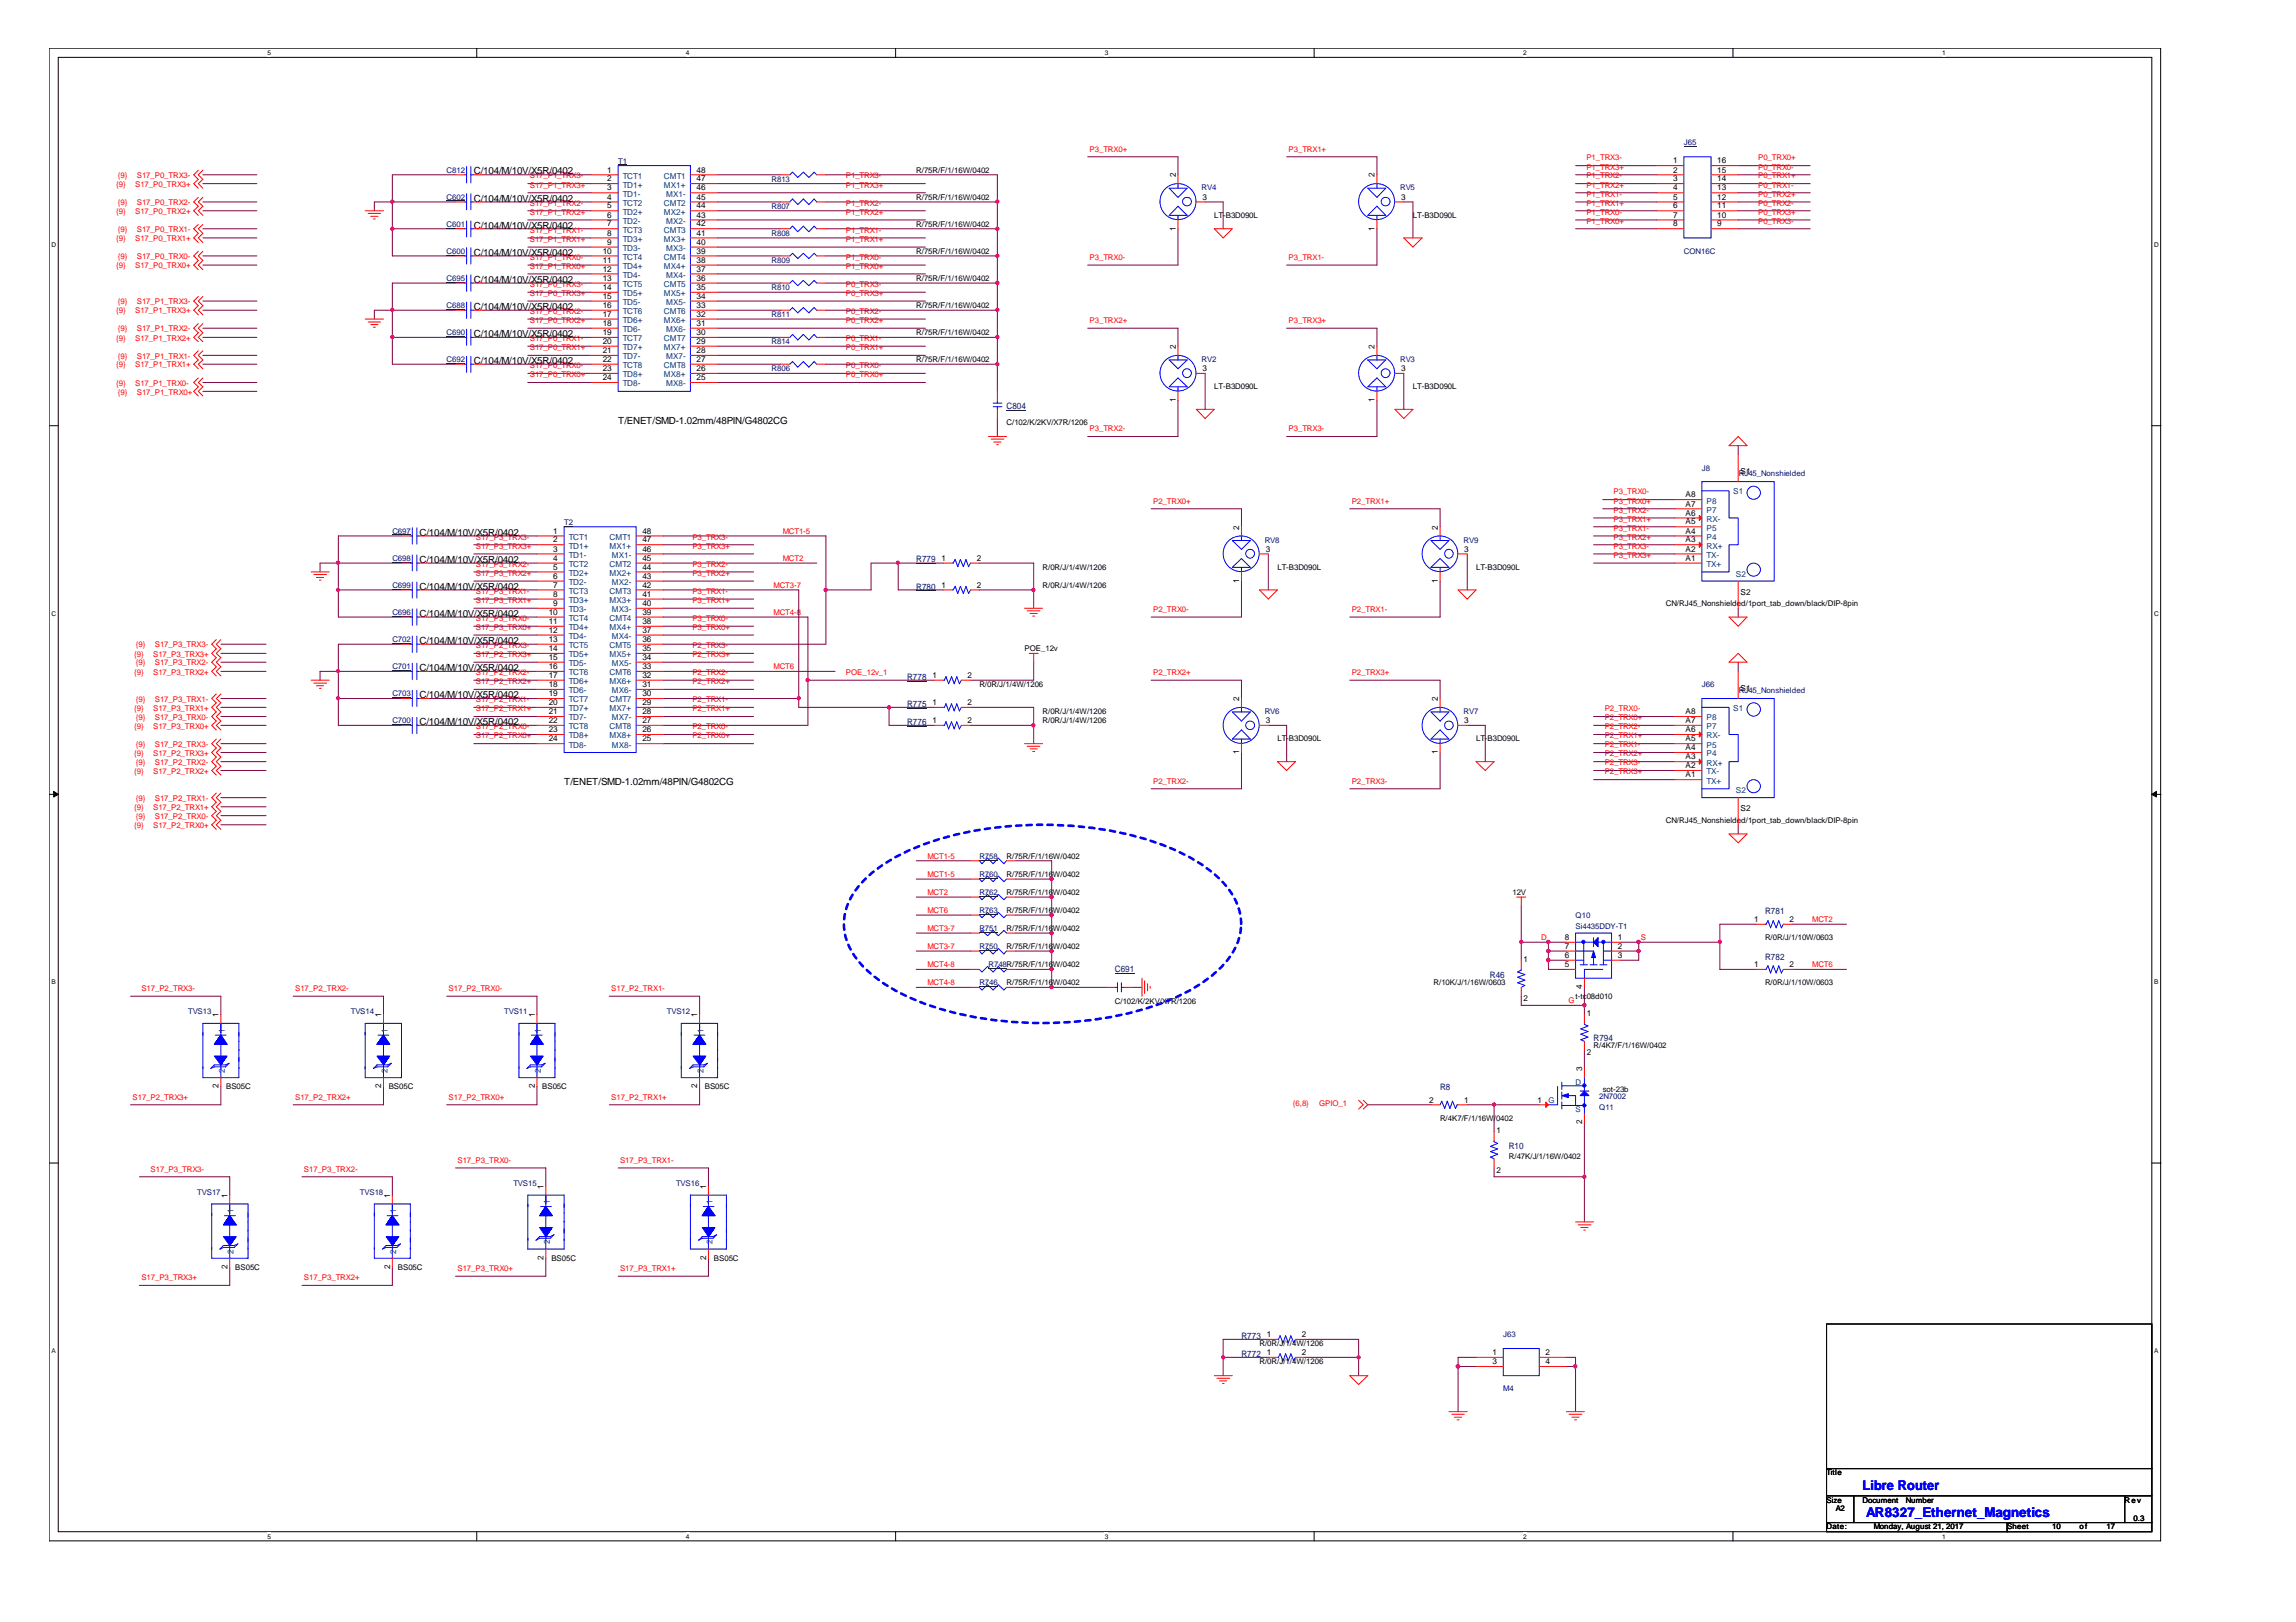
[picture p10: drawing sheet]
<svg xmlns="http://www.w3.org/2000/svg" width="297mm" height="210mm" viewBox="0 0 297 210" stroke-linecap="round" stroke-linejoin="round" font-family="sans-serif">
<defs><g id="words">
<g font-size="1.7" fill="#00f">
<text x="241" y="192.8">Libre Router</text>
<text x="241.4" y="196.3">AR8327_Ethernet_Magnetics</text>
</g>
<g font-size="1.3">
<text x="61.3" y="22.6">C/104/M/10V/X5R/0402</text>
<text x="61.3" y="26.1">C/104/M/10V/X5R/0402</text>
<text x="61.3" y="29.6">C/104/M/10V/X5R/0402</text>
<text x="61.3" y="33.1">C/104/M/10V/X5R/0402</text>
<text x="61.3" y="36.6">C/104/M/10V/X5R/0402</text>
<text x="61.3" y="40.1">C/104/M/10V/X5R/0402</text>
<text x="61.3" y="47.1">C/104/M/10V/X5R/0402</text>
<text x="61.3" y="43.6">C/104/M/10V/X5R/0402</text>
<text x="80" y="54.8">T/ENET/SMD-1.02mm/48PIN/G4802CG</text>
<text x="54.3" y="69.3">C/104/M/10V/X5R/0402</text>
<text x="54.3" y="72.8">C/104/M/10V/X5R/0402</text>
<text x="54.3" y="76.3">C/104/M/10V/X5R/0402</text>
<text x="54.3" y="79.9">C/104/M/10V/X5R/0402</text>
<text x="54.3" y="83.3">C/104/M/10V/X5R/0402</text>
<text x="54.3" y="86.8">C/104/M/10V/X5R/0402</text>
<text x="54.3" y="93.9">C/104/M/10V/X5R/0402</text>
<text x="54.3" y="90.4">C/104/M/10V/X5R/0402</text>
<text x="73" y="101.6">T/ENET/SMD-1.02mm/48PIN/G4802CG</text>
</g>
<g font-size="1.1">
<text x="78.6" y="22.3">1</text>
<text x="78.6" y="23.5">2</text>
<text x="90.1" y="22.3">48</text>
<text x="90.1" y="23.5">47</text>
<text x="152.1" y="23" transform="rotate(-90 152.1 23)">2</text>
<text x="177.8" y="23" transform="rotate(-90 177.8 23)">2</text>
<text x="216.5" y="21.1">1</text>
<text x="216.5" y="22.3">2</text>
<text x="216.5" y="23.5">3</text>
<text x="222.2" y="23.5">14</text>
<text x="222.2" y="21.1">16</text>
<text x="222.2" y="22.3">15</text>
<text x="78.6" y="24.7">3</text>
<text x="78.6" y="25.8">4</text>
<text x="78.6" y="27">5</text>
<text x="78.6" y="28.2">6</text>
<text x="78.6" y="29.3">7</text>
<text x="90.1" y="25.8">45</text>
<text x="90.1" y="27">44</text>
<text x="90.1" y="29.3">42</text>
<text x="90.1" y="24.7">46</text>
<text x="90.1" y="28.2">43</text>
<text x="152.1" y="29.9" transform="rotate(-90 152.1 29.9)">1</text>
<text x="155.6" y="25.8">3</text>
<text x="177.8" y="29.9" transform="rotate(-90 177.8 29.9)">1</text>
<text x="181.3" y="25.8">3</text>
<text x="216.5" y="24.7">4</text>
<text x="216.5" y="25.8">5</text>
<text x="216.5" y="27">6</text>
<text x="216.5" y="28.2">7</text>
<text x="216.5" y="29.3">8</text>
<text x="222.2" y="29.3">9</text>
<text x="222.2" y="28.2">10</text>
<text x="222.2" y="24.7">13</text>
<text x="222.2" y="25.8">12</text>
<text x="222.2" y="27">11</text>
<text x="78" y="32.8">10</text>
<text x="78" y="34">11</text>
<text x="78" y="35.2">12</text>
<text x="78.6" y="30.5">8</text>
<text x="78.6" y="31.7">9</text>
<text x="90.1" y="30.5">41</text>
<text x="90.1" y="32.8">39</text>
<text x="90.1" y="34">38</text>
<text x="90.1" y="31.7">40</text>
<text x="90.1" y="35.2">37</text>
<text x="78" y="36.3">13</text>
<text x="78" y="37.5">14</text>
<text x="78" y="38.7">15</text>
<text x="78" y="39.8">16</text>
<text x="78" y="41">17</text>
<text x="90.1" y="36.3">36</text>
<text x="90.1" y="37.5">35</text>
<text x="90.1" y="39.8">33</text>
<text x="90.1" y="41">32</text>
<text x="90.1" y="38.7">34</text>
<text x="78" y="42.2">18</text>
<text x="78" y="43.4">19</text>
<text x="78" y="44.5">20</text>
<text x="78" y="45.7">21</text>
<text x="78" y="46.8">22</text>
<text x="90.1" y="43.4">30</text>
<text x="90.1" y="44.5">29</text>
<text x="90.1" y="46.8">27</text>
<text x="90.1" y="42.2">31</text>
<text x="90.1" y="45.7">28</text>
<text x="152.1" y="45.2" transform="rotate(-90 152.1 45.2)">2</text>
<text x="177.8" y="45.2" transform="rotate(-90 177.8 45.2)">2</text>
<text x="78" y="48">23</text>
<text x="78" y="49.2">24</text>
<text x="90.1" y="48">26</text>
<text x="90.1" y="49.2">25</text>
<text x="152.1" y="52" transform="rotate(-90 152.1 52)">1</text>
<text x="155.6" y="48">3</text>
<text x="177.8" y="52" transform="rotate(-90 177.8 52)">1</text>
<text x="181.3" y="48">3</text>
<text x="218.1" y="64.4">A8</text>
<text x="218.1" y="65.5">A7</text>
<text x="225.2" y="61.3">S1</text>
<text x="71.6" y="69.1">1</text>
<text x="71.6" y="70.2">2</text>
<text x="71.6" y="71.4">3</text>
<text x="83.1" y="69.1">48</text>
<text x="83.1" y="70.2">47</text>
<text x="83.1" y="71.4">46</text>
<text x="160.3" y="68.6" transform="rotate(-90 160.3 68.6)">2</text>
<text x="163.7" y="71.4">3</text>
<text x="186" y="68.6" transform="rotate(-90 186 68.6)">2</text>
<text x="189.4" y="71.4">3</text>
<text x="218.1" y="66.7">A6</text>
<text x="218.1" y="69.1">A4</text>
<text x="218.1" y="70.2">A3</text>
<text x="218.1" y="71.4">A2</text>
<text x="218.1" y="67.9">A5</text>
<text x="71.6" y="72.6">4</text>
<text x="71.6" y="73.7">5</text>
<text x="71.6" y="74.9">6</text>
<text x="71.6" y="76">7</text>
<text x="71.6" y="77.2">8</text>
<text x="83.1" y="72.6">45</text>
<text x="83.1" y="73.7">44</text>
<text x="83.1" y="74.9">43</text>
<text x="83.1" y="76">42</text>
<text x="83.1" y="77.2">41</text>
<text x="121.8" y="76">1</text>
<text x="121.8" y="72.6">1</text>
<text x="126.4" y="76">2</text>
<text x="126.4" y="72.6">2</text>
<text x="160.3" y="75.4" transform="rotate(-90 160.3 75.4)">1</text>
<text x="186" y="75.4" transform="rotate(-90 186 75.4)">1</text>
<text x="218.1" y="72.6">A1</text>
<text x="225.2" y="77">S2</text>
<text x="71" y="79.6">10</text>
<text x="71" y="80.7">11</text>
<text x="71" y="81.9">12</text>
<text x="71" y="83.1">13</text>
<text x="71.6" y="78.4">9</text>
<text x="83.1" y="78.4">40</text>
<text x="83.1" y="79.6">39</text>
<text x="83.1" y="80.7">38</text>
<text x="83.1" y="81.9">37</text>
<text x="83.1" y="83.1">36</text>
<text x="71" y="84.3">14</text>
<text x="71" y="85.4">15</text>
<text x="71" y="86.6">16</text>
<text x="71" y="87.7">17</text>
<text x="71" y="88.9">18</text>
<text x="83.1" y="84.3">35</text>
<text x="83.1" y="85.4">34</text>
<text x="83.1" y="86.6">33</text>
<text x="83.1" y="87.7">32</text>
<text x="83.1" y="88.9">31</text>
<text x="120.6" y="87.7">1</text>
<text x="125.2" y="87.7">2</text>
<text x="225.2" y="89.4">S1</text>
<text x="71" y="90.1">19</text>
<text x="71" y="91.2">20</text>
<text x="71" y="92.4">21</text>
<text x="71" y="93.6">22</text>
<text x="71" y="94.8">23</text>
<text x="71" y="95.9">24</text>
<text x="83.1" y="90.1">30</text>
<text x="83.1" y="91.2">29</text>
<text x="83.1" y="92.4">28</text>
<text x="83.1" y="93.6">27</text>
<text x="83.1" y="94.8">26</text>
<text x="83.1" y="95.9">25</text>
<text x="120.6" y="91.2">1</text>
<text x="120.6" y="93.6">1</text>
<text x="125.2" y="91.2">2</text>
<text x="125.2" y="93.6">2</text>
<text x="160.3" y="90.7" transform="rotate(-90 160.3 90.7)">2</text>
<text x="163.7" y="93.6">3</text>
<text x="186" y="90.7" transform="rotate(-90 186 90.7)">2</text>
<text x="189.4" y="93.6">3</text>
<text x="218.1" y="92.4">A8</text>
<text x="218.1" y="93.6">A7</text>
<text x="218.1" y="94.8">A6</text>
<text x="218.1" y="95.9">A5</text>
<text x="160.3" y="97.6" transform="rotate(-90 160.3 97.6)">1</text>
<text x="186" y="97.6" transform="rotate(-90 186 97.6)">1</text>
<text x="218.1" y="97.1">A4</text>
<text x="218.1" y="98.3">A3</text>
<text x="218.1" y="99.4">A2</text>
<text x="218.1" y="100.6">A1</text>
<text x="225.2" y="105">S2</text>
<text x="226.9" y="119.3">1</text>
<text x="231.5" y="119.3">2</text>
<text x="197.1" y="124.4">1</text>
<text x="202.4" y="125.2">5</text>
<text x="202.4" y="124">6</text>
<text x="202.4" y="122.8">7</text>
<text x="202.4" y="121.6">8</text>
<text x="209.3" y="121.6">1</text>
<text x="209.3" y="122.8">2</text>
<text x="209.3" y="124">3</text>
<text x="226.9" y="125.2">1</text>
<text x="231.5" y="125.2">2</text>
<text x="28.3" y="131.6" transform="rotate(-90 28.3 131.6)">1</text>
<text x="49.3" y="131.6" transform="rotate(-90 49.3 131.6)">1</text>
<text x="69.2" y="131.6" transform="rotate(-90 69.2 131.6)">1</text>
<text x="90.2" y="131.6" transform="rotate(-90 90.2 131.6)">1</text>
<text x="197.1" y="129.6">2</text>
<text x="204.7" y="128" transform="rotate(-90 204.7 128)">4</text>
<text x="205.3" y="131.4">1</text>
<text x="205.3" y="136.5">2</text>
<text x="28.3" y="140.9" transform="rotate(-90 28.3 140.9)">2</text>
<text x="49.3" y="140.9" transform="rotate(-90 49.3 140.9)">2</text>
<text x="69.2" y="140.9" transform="rotate(-90 69.2 140.9)">2</text>
<text x="90.2" y="140.9" transform="rotate(-90 90.2 140.9)">2</text>
<text x="184.9" y="142.7">2</text>
<text x="189.4" y="142.7">1</text>
<text x="198.9" y="142.7">1</text>
<text x="204.7" y="138.7" transform="rotate(-90 204.7 138.7)">3</text>
<text x="193.6" y="146.6">1</text>
<text x="204.7" y="145.5" transform="rotate(-90 204.7 145.5)">2</text>
<text x="29.4" y="155" transform="rotate(-90 29.4 155)">1</text>
<text x="50.5" y="155" transform="rotate(-90 50.5 155)">1</text>
<text x="70.3" y="153.9" transform="rotate(-90 70.3 153.9)">1</text>
<text x="91.4" y="153.9" transform="rotate(-90 91.4 153.9)">1</text>
<text x="193.6" y="151.7">2</text>
<text x="29.4" y="164.2" transform="rotate(-90 29.4 164.2)">2</text>
<text x="50.5" y="164.2" transform="rotate(-90 50.5 164.2)">2</text>
<text x="70.3" y="163" transform="rotate(-90 70.3 163)">2</text>
<text x="91.4" y="163" transform="rotate(-90 91.4 163)">2</text>
<text x="163.9" y="173">1</text>
<text x="168.4" y="173">2</text>
<text x="163.9" y="175.4">1</text>
<text x="168.4" y="175.4">2</text>
<text x="193.1" y="175.4">1</text>
<text x="193.1" y="176.5">3</text>
<text x="199.9" y="175.4">2</text>
<text x="199.9" y="176.5">4</text>
</g>
<g font-size="1.1" fill="#004080">
<text x="80.6" y="23.1">TCT1</text>
<text x="85.9" y="23.1">CMT1</text>
<text x="80.6" y="24.3">TD1+</text>
<text x="80.6" y="25.5">TD1-</text>
<text x="80.6" y="26.6">TCT2</text>
<text x="80.6" y="27.8">TD2+</text>
<text x="80.6" y="29">TD2-</text>
<text x="85.9" y="24.3">MX1+</text>
<text x="85.9" y="26.6">CMT2</text>
<text x="85.9" y="27.8">MX2+</text>
<text x="86.2" y="25.5">MX1-</text>
<text x="86.2" y="29">MX2-</text>
<text x="80.6" y="30.1">TCT3</text>
<text x="80.6" y="31.3">TD3+</text>
<text x="80.6" y="32.5">TD3-</text>
<text x="80.6" y="33.6">TCT4</text>
<text x="80.6" y="34.8">TD4+</text>
<text x="80.6" y="36">TD4-</text>
<text x="85.9" y="30.1">CMT3</text>
<text x="85.9" y="31.3">MX3+</text>
<text x="85.9" y="33.6">CMT4</text>
<text x="85.9" y="34.8">MX4+</text>
<text x="86.2" y="32.5">MX3-</text>
<text x="86.2" y="36">MX4-</text>
<text x="80.6" y="37.1">TCT5</text>
<text x="80.6" y="38.3">TD5+</text>
<text x="80.6" y="39.5">TD5-</text>
<text x="80.6" y="40.7">TCT6</text>
<text x="80.6" y="41.8">TD6+</text>
<text x="85.9" y="37.1">CMT5</text>
<text x="85.9" y="38.3">MX5+</text>
<text x="85.9" y="40.7">CMT6</text>
<text x="85.9" y="41.8">MX6+</text>
<text x="86.2" y="39.5">MX5-</text>
<text x="80.6" y="43">TD6-</text>
<text x="80.6" y="44.2">TCT7</text>
<text x="80.6" y="45.3">TD7+</text>
<text x="80.6" y="46.5">TD7-</text>
<text x="80.6" y="47.6">TCT8</text>
<text x="85.9" y="44.2">CMT7</text>
<text x="85.9" y="45.3">MX7+</text>
<text x="85.9" y="47.6">CMT8</text>
<text x="86.2" y="43">MX6-</text>
<text x="86.2" y="46.5">MX7-</text>
<text x="80.6" y="48.8">TD8+</text>
<text x="80.6" y="50">TD8-</text>
<text x="85.9" y="48.8">MX8+</text>
<text x="86.2" y="50">MX8-</text>
<text x="220.8" y="65.2">P8</text>
<text x="224.2" y="63.9">S1</text>
<text x="73.6" y="69.9">TCT1</text>
<text x="73.6" y="71">TD1+</text>
<text x="78.9" y="69.9">CMT1</text>
<text x="78.9" y="71">MX1+</text>
<text x="220.8" y="66.4">P7</text>
<text x="220.8" y="67.5">RX-</text>
<text x="220.8" y="69.9">P4</text>
<text x="220.8" y="71">RX+</text>
<text x="220.8" y="68.7">P5</text>
<text x="73.6" y="72.2">TD1-</text>
<text x="73.6" y="73.4">TCT2</text>
<text x="73.6" y="74.5">TD2+</text>
<text x="73.6" y="75.7">TD2-</text>
<text x="73.6" y="76.8">TCT3</text>
<text x="78.9" y="73.4">CMT2</text>
<text x="78.9" y="74.5">MX2+</text>
<text x="78.9" y="76.8">CMT3</text>
<text x="79.2" y="72.2">MX1-</text>
<text x="79.2" y="75.7">MX2-</text>
<text x="220.8" y="72.2">TX-</text>
<text x="220.8" y="73.4">TX+</text>
<text x="224.6" y="74.6">S2</text>
<text x="73.6" y="78">TD3+</text>
<text x="73.6" y="79.2">TD3-</text>
<text x="73.6" y="80.4">TCT4</text>
<text x="73.6" y="81.5">TD4+</text>
<text x="73.6" y="82.7">TD4-</text>
<text x="73.6" y="83.9">TCT5</text>
<text x="78.9" y="78">MX3+</text>
<text x="78.9" y="80.4">CMT4</text>
<text x="78.9" y="81.5">MX4+</text>
<text x="78.9" y="83.9">CMT5</text>
<text x="79.2" y="79.2">MX3-</text>
<text x="79.2" y="82.7">MX4-</text>
<text x="73.6" y="85.1">TD5+</text>
<text x="73.6" y="86.2">TD5-</text>
<text x="73.6" y="87.4">TCT6</text>
<text x="73.6" y="88.5">TD6+</text>
<text x="73.6" y="89.7">TD6-</text>
<text x="78.9" y="85.1">MX5+</text>
<text x="78.9" y="87.4">CMT6</text>
<text x="78.9" y="88.5">MX6+</text>
<text x="79.2" y="86.2">MX5-</text>
<text x="79.2" y="89.7">MX6-</text>
<text x="73.6" y="90.9">TCT7</text>
<text x="73.6" y="92">TD7+</text>
<text x="73.6" y="93.2">TD7-</text>
<text x="73.6" y="94.4">TCT8</text>
<text x="73.6" y="95.6">TD8+</text>
<text x="78.9" y="90.9">CMT7</text>
<text x="78.9" y="92">MX7+</text>
<text x="78.9" y="94.4">CMT8</text>
<text x="78.9" y="95.6">MX8+</text>
<text x="79.2" y="93.2">MX7-</text>
<text x="220.8" y="93.2">P8</text>
<text x="220.8" y="94.4">P7</text>
<text x="220.8" y="95.6">RX-</text>
<text x="224.2" y="92">S1</text>
<text x="73.6" y="96.7">TD8-</text>
<text x="79.2" y="96.7">MX8-</text>
<text x="220.8" y="97.9">P4</text>
<text x="220.8" y="99.1">RX+</text>
<text x="220.8" y="100.2">TX-</text>
<text x="220.8" y="101.4">TX+</text>
<text x="220.8" y="96.7">P5</text>
<text x="224.6" y="102.6">S2</text>
<text x="29.1" y="133.6" transform="rotate(-90 29.1 133.6)">1</text>
<text x="50.1" y="133.6" transform="rotate(-90 50.1 133.6)">1</text>
<text x="70" y="133.6" transform="rotate(-90 70 133.6)">1</text>
<text x="91" y="133.6" transform="rotate(-90 91 133.6)">1</text>
<text x="29.1" y="138.9" transform="rotate(-90 29.1 138.9)">2</text>
<text x="50.1" y="138.9" transform="rotate(-90 50.1 138.9)">2</text>
<text x="70" y="138.9" transform="rotate(-90 70 138.9)">2</text>
<text x="91" y="138.9" transform="rotate(-90 91 138.9)">2</text>
<text x="71.1" y="155.8" transform="rotate(-90 71.1 155.8)">1</text>
<text x="92.2" y="155.8" transform="rotate(-90 92.2 155.8)">1</text>
<text x="30.2" y="157" transform="rotate(-90 30.2 157)">1</text>
<text x="51.3" y="157" transform="rotate(-90 51.3 157)">1</text>
<text x="71.1" y="161.1" transform="rotate(-90 71.1 161.1)">2</text>
<text x="92.2" y="161.1" transform="rotate(-90 92.2 161.1)">2</text>
<text x="30.2" y="162.2" transform="rotate(-90 30.2 162.2)">2</text>
<text x="51.3" y="162.2" transform="rotate(-90 51.3 162.2)">2</text>
</g>
<g font-size="1.1" fill="#000080">
<text x="130.2" y="52.9">C804</text>
<text x="118.5" y="76.3">R780</text>
<text x="118.5" y="72.8">R779</text>
<text x="117.3" y="88">R778</text>
<text x="117.3" y="91.5">R775</text>
<text x="117.3" y="93.8">R776</text>
<text x="228.3" y="118.3">R781</text>
<text x="144.2" y="125.8">C691</text>
<text x="228.3" y="124.2">R782</text>
<text x="192.7" y="126.5">R46</text>
<text x="206.2" y="134.7">R794</text>
<text x="186.3" y="141">R8</text>
<text x="195.2" y="148.7">R10</text>
<text x="160.6" y="173.3">R773</text>
<text x="160.6" y="175.6">R772</text>
</g>
<g font-size="1" fill="#f00">
<text x="15.2" y="23">{9}</text>
<text x="17.7" y="23">S17_P0_TRX3-</text>
<text x="68.5" y="23.1">S17_P1_TRX3-</text>
<text x="109.4" y="23.1">P1_TRX3-</text>
<text x="141" y="19.6">P3_TRX0+</text>
<text x="166.7" y="19.6">P3_TRX1+</text>
<text x="205.2" y="20.8">P1_TRX3-</text>
<text x="205.2" y="21.9">P1_TRX3+</text>
<text x="205.2" y="23.1">P1_TRX2-</text>
<text x="227.5" y="20.8">P0_TRX0+</text>
<text x="227.5" y="21.9">P0_TRX0-</text>
<text x="227.5" y="23.1">P0_TRX1+</text>
<text x="15" y="27.7">{9}</text>
<text x="15" y="24.2">{9}</text>
<text x="15.2" y="26.6">{9}</text>
<text x="17.5" y="27.7">S17_P0_TRX2+</text>
<text x="17.5" y="24.2">S17_P0_TRX3+</text>
<text x="17.7" y="26.6">S17_P0_TRX2-</text>
<text x="68.5" y="26.6">S17_P1_TRX2-</text>
<text x="68.5" y="27.8">S17_P1_TRX2+</text>
<text x="68.5" y="24.3">S17_P1_TRX3+</text>
<text x="109.4" y="26.6">P1_TRX2-</text>
<text x="109.4" y="24.3">P1_TRX3+</text>
<text x="109.4" y="27.8">P1_TRX2+</text>
<text x="205.2" y="24.3">P1_TRX2+</text>
<text x="205.2" y="25.5">P1_TRX1-</text>
<text x="205.2" y="26.6">P1_TRX1+</text>
<text x="205.2" y="27.8">P1_TRX0-</text>
<text x="205.2" y="28.9">P1_TRX0+</text>
<text x="227.5" y="24.3">P0_TRX1-</text>
<text x="227.5" y="25.5">P0_TRX2+</text>
<text x="227.5" y="26.6">P0_TRX2-</text>
<text x="227.5" y="27.8">P0_TRX3+</text>
<text x="227.5" y="28.9">P0_TRX3-</text>
<text x="15" y="34.7">{9}</text>
<text x="15" y="31.2">{9}</text>
<text x="15.2" y="33.5">{9}</text>
<text x="15.2" y="30">{9}</text>
<text x="17.5" y="34.7">S17_P0_TRX0+</text>
<text x="17.5" y="31.2">S17_P0_TRX1+</text>
<text x="17.7" y="33.5">S17_P0_TRX0-</text>
<text x="17.7" y="30">S17_P0_TRX1-</text>
<text x="68.5" y="34.8">S17_P1_TRX0+</text>
<text x="68.5" y="33.6">S17_P1_TRX0-</text>
<text x="68.5" y="31.3">S17_P1_TRX1+</text>
<text x="68.5" y="30.1">S17_P1_TRX1-</text>
<text x="109.4" y="33.6">P1_TRX0-</text>
<text x="109.4" y="30.1">P1_TRX1-</text>
<text x="109.4" y="31.3">P1_TRX1+</text>
<text x="109.4" y="34.8">P1_TRX0+</text>
<text x="141" y="33.6">P3_TRX0-</text>
<text x="166.7" y="33.6">P3_TRX1-</text>
<text x="15" y="40.6">{9}</text>
<text x="15.2" y="39.4">{9}</text>
<text x="17.5" y="40.6">S17_P1_TRX3+</text>
<text x="17.7" y="39.4">S17_P1_TRX3-</text>
<text x="68.5" y="38.3">S17_P0_TRX3+</text>
<text x="68.5" y="41.8">S17_P0_TRX2+</text>
<text x="68.5" y="37.1">S17_P0_TRX3-</text>
<text x="68.5" y="40.6">S17_P0_TRX2-</text>
<text x="109.4" y="37.1">P0_TRX3-</text>
<text x="109.4" y="40.6">P0_TRX2-</text>
<text x="109.4" y="38.3">P0_TRX3+</text>
<text x="109.4" y="41.8">P0_TRX2+</text>
<text x="141" y="41.8">P3_TRX2+</text>
<text x="166.7" y="41.8">P3_TRX3+</text>
<text x="15" y="47.6">{9}</text>
<text x="15" y="44.1">{9}</text>
<text x="15.2" y="46.4">{9}</text>
<text x="15.2" y="42.9">{9}</text>
<text x="17.5" y="47.6">S17_P1_TRX1+</text>
<text x="17.5" y="44.1">S17_P1_TRX2+</text>
<text x="17.7" y="46.4">S17_P1_TRX1-</text>
<text x="17.7" y="42.9">S17_P1_TRX2-</text>
<text x="68.5" y="44.1">S17_P0_TRX1-</text>
<text x="68.5" y="47.6">S17_P0_TRX0-</text>
<text x="68.5" y="45.3">S17_P0_TRX1+</text>
<text x="109.4" y="47.6">P0_TRX0-</text>
<text x="109.4" y="44.1">P0_TRX1-</text>
<text x="109.4" y="45.3">P0_TRX1+</text>
<text x="15" y="49.9">{9}</text>
<text x="15.2" y="51.1">{9}</text>
<text x="17.5" y="49.9">S17_P1_TRX0-</text>
<text x="17.7" y="51.1">S17_P1_TRX0+</text>
<text x="68.5" y="48.8">S17_P0_TRX0+</text>
<text x="109.4" y="48.8">P0_TRX0+</text>
<text x="141" y="55.8">P3_TRX2-</text>
<text x="166.7" y="55.8">P3_TRX3-</text>
<text x="149.2" y="65.2">P2_TRX0+</text>
<text x="174.9" y="65.2">P2_TRX1+</text>
<text x="208.7" y="64">P3_TRX0-</text>
<text x="208.7" y="65.2">P3_TRX0+</text>
<text x="61.6" y="69.8">S17_P3_TRX3-</text>
<text x="61.6" y="71">S17_P3_TRX3+</text>
<text x="89.6" y="69.8">P3_TRX3-</text>
<text x="89.6" y="71">P3_TRX3+</text>
<text x="101.3" y="69.1">MCT1-5</text>
<text x="208.7" y="66.4">P3_TRX2-</text>
<text x="208.7" y="69.8">P3_TRX2+</text>
<text x="208.7" y="67.5">P3_TRX1+</text>
<text x="208.7" y="68.7">P3_TRX1-</text>
<text x="208.7" y="71">P3_TRX3-</text>
<text x="61.6" y="73.3">S17_P3_TRX2-</text>
<text x="61.6" y="76.8">S17_P3_TRX1-</text>
<text x="61.6" y="74.5">S17_P3_TRX2+</text>
<text x="89.6" y="76.8">P3_TRX1-</text>
<text x="89.6" y="73.3">P3_TRX2-</text>
<text x="89.6" y="74.5">P3_TRX2+</text>
<text x="100.1" y="76.1">MCT3-7</text>
<text x="101.3" y="72.6">MCT2</text>
<text x="208.7" y="72.2">P3_TRX3+</text>
<text x="17.6" y="83.8">{9}</text>
<text x="20" y="83.8">S17_P3_TRX3-</text>
<text x="61.6" y="81.5">S17_P3_TRX0+</text>
<text x="61.6" y="80.4">S17_P3_TRX0-</text>
<text x="61.6" y="78">S17_P3_TRX1+</text>
<text x="61.6" y="83.9">S17_P2_TRX3-</text>
<text x="89.6" y="83.9">P2_TRX3-</text>
<text x="89.6" y="80.4">P3_TRX0-</text>
<text x="89.6" y="78">P3_TRX1+</text>
<text x="89.6" y="81.5">P3_TRX0+</text>
<text x="100.1" y="79.6">MCT4-8</text>
<text x="149.2" y="79.2">P2_TRX0-</text>
<text x="174.9" y="79.2">P2_TRX1-</text>
<text x="17.4" y="87.3">{9}</text>
<text x="17.4" y="85">{9}</text>
<text x="17.6" y="86.1">{9}</text>
<text x="19.8" y="87.3">S17_P3_TRX2+</text>
<text x="19.8" y="85">S17_P3_TRX3+</text>
<text x="20" y="86.1">S17_P3_TRX2-</text>
<text x="61.6" y="85">S17_P2_TRX3+</text>
<text x="61.6" y="88.5">S17_P2_TRX2+</text>
<text x="61.6" y="87.3">S17_P2_TRX2-</text>
<text x="89.6" y="87.3">P2_TRX2-</text>
<text x="89.6" y="85">P2_TRX3+</text>
<text x="89.6" y="88.5">P2_TRX2+</text>
<text x="100.1" y="86.6">MCT6</text>
<text x="109.4" y="87.3">POE_12v_1</text>
<text x="149.2" y="87.3">P2_TRX2+</text>
<text x="174.9" y="87.3">P2_TRX3+</text>
<text x="17.4" y="92">{9}</text>
<text x="17.4" y="94.3">{9}</text>
<text x="17.6" y="93.1">{9}</text>
<text x="17.6" y="90.8">{9}</text>
<text x="19.8" y="92">S17_P3_TRX1+</text>
<text x="19.8" y="94.3">S17_P3_TRX0+</text>
<text x="20" y="93.1">S17_P3_TRX0-</text>
<text x="20" y="90.8">S17_P3_TRX1-</text>
<text x="61.6" y="90.9">S17_P2_TRX1-</text>
<text x="61.6" y="94.4">S17_P2_TRX0-</text>
<text x="61.6" y="92">S17_P2_TRX1+</text>
<text x="61.6" y="95.6">S17_P2_TRX0+</text>
<text x="89.6" y="94.4">P2_TRX0-</text>
<text x="89.6" y="90.9">P2_TRX1-</text>
<text x="89.6" y="92">P2_TRX1+</text>
<text x="89.6" y="95.6">P2_TRX0+</text>
<text x="207.6" y="92">P2_TRX0-</text>
<text x="207.6" y="93.2">P2_TRX0+</text>
<text x="207.6" y="94.4">P2_TRX2-</text>
<text x="207.6" y="95.6">P2_TRX1+</text>
<text x="17.4" y="100.1">{9}</text>
<text x="17.4" y="97.8">{9}</text>
<text x="17.6" y="99">{9}</text>
<text x="17.6" y="96.7">{9}</text>
<text x="19.8" y="100.1">S17_P2_TRX2+</text>
<text x="19.8" y="97.8">S17_P2_TRX3+</text>
<text x="20" y="99">S17_P2_TRX2-</text>
<text x="20" y="96.7">S17_P2_TRX3-</text>
<text x="149.2" y="101.4">P2_TRX2-</text>
<text x="174.9" y="101.4">P2_TRX3-</text>
<text x="207.6" y="97.9">P2_TRX2+</text>
<text x="207.6" y="96.7">P2_TRX1-</text>
<text x="207.6" y="99">P2_TRX3-</text>
<text x="207.6" y="100.2">P2_TRX3+</text>
<text x="17.4" y="107.2">{9}</text>
<text x="17.4" y="104.8">{9}</text>
<text x="17.6" y="106">{9}</text>
<text x="17.6" y="103.6">{9}</text>
<text x="19.8" y="107.2">S17_P2_TRX0+</text>
<text x="19.8" y="104.8">S17_P2_TRX1+</text>
<text x="20" y="106">S17_P2_TRX0-</text>
<text x="20" y="103.6">S17_P2_TRX1-</text>
<text x="120" y="111.1">MCT1-5</text>
<text x="120" y="113.5">MCT1-5</text>
<text x="120" y="115.8">MCT2</text>
<text x="120" y="118.2">MCT6</text>
<text x="234.4" y="119.4">MCT2</text>
<text x="120" y="120.5">MCT3-7</text>
<text x="120" y="122.8">MCT3-7</text>
<text x="120" y="125.2">MCT4-8</text>
<text x="199.4" y="121.7">D</text>
<text x="212.3" y="121.7">S</text>
<text x="234.4" y="125.2">MCT6</text>
<text x="18.3" y="128.2">S17_P2_TRX3-</text>
<text x="38.2" y="128.2">S17_P2_TRX2-</text>
<text x="58" y="128.2">S17_P2_TRX0-</text>
<text x="79.1" y="128.2">S17_P2_TRX1-</text>
<text x="120" y="127.5">MCT4-8</text>
<text x="202.9" y="129.9">G</text>
<text x="17.1" y="142.3">S17_P2_TRX3+</text>
<text x="38.2" y="142.3">S17_P2_TRX2+</text>
<text x="58" y="142.3">S17_P2_TRX0+</text>
<text x="79.1" y="142.3">S17_P2_TRX1+</text>
<text x="167.3" y="143.1">{6,8}</text>
<text x="170.6" y="143.1">GPIO_1</text>
<text x="19.5" y="151.6">S17_P3_TRX3-</text>
<text x="39.3" y="151.6">S17_P3_TRX2-</text>
<text x="59.2" y="150.5">S17_P3_TRX0-</text>
<text x="80.2" y="150.5">S17_P3_TRX1-</text>
<text x="18.3" y="165.7">S17_P3_TRX3+</text>
<text x="39.3" y="165.7">S17_P3_TRX2+</text>
<text x="59.2" y="164.5">S17_P3_TRX0+</text>
<text x="80.2" y="164.5">S17_P3_TRX1+</text>
</g>
<g font-size="1" fill="#000080">
<text x="57.8" y="22.3">C812</text>
<text x="80" y="21.2">T1</text>
<text x="99.8" y="23.5">R813</text>
<text x="217.8" y="18.8">J65</text>
<text x="57.8" y="25.8">C602</text>
<text x="57.8" y="29.4">C601</text>
<text x="99.8" y="27">R807</text>
<text x="155.4" y="24.7">RV4</text>
<text x="181.1" y="24.7">RV5</text>
<text x="57.8" y="32.9">C600</text>
<text x="99.8" y="30.5">R808</text>
<text x="99.8" y="34">R809</text>
<text x="217.8" y="32.9">CON16C</text>
<text x="57.8" y="36.3">C695</text>
<text x="57.8" y="39.8">C688</text>
<text x="99.8" y="37.5">R810</text>
<text x="99.8" y="41">R811</text>
<text x="57.8" y="46.9">C692</text>
<text x="57.8" y="43.4">C690</text>
<text x="99.8" y="44.5">R814</text>
<text x="155.4" y="46.9">RV2</text>
<text x="181.1" y="46.9">RV3</text>
<text x="99.8" y="48">R806</text>
<text x="220.2" y="60.9">J8</text>
<text x="225" y="61.6">RJ45_Nonshielded</text>
<text x="50.8" y="69.1">C697</text>
<text x="73" y="67.9">T2</text>
<text x="163.6" y="70.2">RV8</text>
<text x="189.4" y="70.2">RV9</text>
<text x="50.8" y="72.6">C698</text>
<text x="50.8" y="76.1">C699</text>
<text x="50.8" y="79.6">C696</text>
<text x="50.8" y="83.1">C702</text>
<text x="50.8" y="86.6">C701</text>
<text x="220.2" y="88.9">J66</text>
<text x="225" y="89.6">RJ45_Nonshielded</text>
<text x="50.8" y="93.6">C700</text>
<text x="50.8" y="90.1">C703</text>
<text x="163.6" y="92.4">RV6</text>
<text x="189.4" y="92.4">RV7</text>
<text x="126.7" y="113.5">R760</text>
<text x="126.7" y="111.1">R758</text>
<text x="126.7" y="118.1">R763</text>
<text x="126.7" y="115.8">R762</text>
<text x="203.8" y="118.8">Q10</text>
<text x="126.7" y="122.8">R750</text>
<text x="126.7" y="120.5">R751</text>
<text x="127.9" y="125.2">R748R/75R/F/1/16</text>
<text x="203.8" y="120.2">Si4435DDY-T1</text>
<text x="24.3" y="131.2">TVS13</text>
<text x="45.4" y="131.2">TVS14</text>
<text x="65.2" y="131.2">TVS11</text>
<text x="86.3" y="131.2">TVS12</text>
<text x="126.7" y="127.5">R746</text>
<text x="206.9" y="143.6">Q11</text>
<text x="206.9" y="142.2">2N7002</text>
<text x="25.5" y="154.6">TVS17</text>
<text x="46.6" y="154.6">TVS18</text>
<text x="66.4" y="153.4">TVS15</text>
<text x="87.5" y="153.4">TVS16</text>
<text x="194.5" y="173.1">J63</text>
<text x="194.5" y="180.1">M4</text>
</g>
<g font-size="1">
<text x="118.5" y="22.3">R/75R/F/1/16W/0402</text>
<text x="118.5" y="25.8">R/75R/F/1/16W/0402</text>
<text x="118.5" y="29.4">R/75R/F/1/16W/0402</text>
<text x="157.1" y="28.2">LT</text>
<text x="158.2" y="28.2">-B3D090L</text>
<text x="182.8" y="28.2">LT-B3D090L</text>
<text x="118.5" y="32.9">R/75R/F/1/16W/0402</text>
<text x="118.5" y="36.3">R/75R/F/1/16W/0402</text>
<text x="118.5" y="39.8">R/75R/F/1/16W/0402</text>
<text x="118.5" y="46.9">R/75R/F/1/16W/0402</text>
<text x="118.5" y="43.4">R/75R/F/1/16W/0402</text>
<text x="157.1" y="50.4">LT-B3D090L</text>
<text x="182.8" y="50.4">LT-B3D090L</text>
<text x="130.2" y="55">C/102/K/2KV/X7R/1206</text>
<text x="134.9" y="76.1">R/0R/J/1/4W/1206</text>
<text x="134.9" y="73.8">R/0R/J/1/4W/1206</text>
<text x="165.3" y="73.8">LT-B3D090L</text>
<text x="191" y="73.8">LT-B3D090L</text>
<text x="215.5" y="78.4">CN/RJ45_Nonshielded/1port_tab_down/black/DIP-8pin</text>
<text x="126.7" y="88.9">R/0R/J/1/4W/1206</text>
<text x="132.5" y="84.3">POE_12v</text>
<text x="134.9" y="92.4">R/0R/J/1/4W/1206</text>
<text x="134.9" y="93.6">R/0R/J/1/4W/1206</text>
<text x="165.3" y="95.9">LT-B3D090L</text>
<text x="191" y="95.9">LT-B3D090L</text>
<text x="215.5" y="106.4">CN/RJ45_Nonshielded/1port_tab_down/black/DIP-8pin</text>
<text x="130.2" y="113.5">R/75R/F/1/16</text>
<text x="130.2" y="111.1">R/75R/F/1/16W/0402</text>
<text x="136.2" y="113.5">W/0402</text>
<text x="130.2" y="118.1">R/75R/F/1/16</text>
<text x="130.2" y="115.8">R/75R/F/1/16</text>
<text x="136.2" y="118.1">W/0402</text>
<text x="136.2" y="115.8">W/0402</text>
<text x="195.7" y="115.8">12V</text>
<text x="130.2" y="122.8">R/75R/F/1/16</text>
<text x="130.2" y="120.5">R/75R/F/1/16</text>
<text x="136.2" y="120.5">W/0402</text>
<text x="136.2" y="125.2">W/0402</text>
<text x="136.2" y="122.8">W/0402</text>
<text x="228.3" y="121.6">R/0R/J/1/10W/0603</text>
<text x="130.2" y="127.5">R/75R/F/1/16</text>
<text x="136.2" y="127.5">W/0402</text>
<text x="144.2" y="129.9">C/102/K/2KV/X7R/1206</text>
<text x="185.5" y="127.5">R/10K/J/1/16W/0603</text>
<text x="203.8" y="129.3">t-tc</text>
<text x="205.3" y="129.3">08d010</text>
<text x="228.3" y="127.5">R/0R/J/1/10W/0603</text>
<text x="206.2" y="135.7">R/4K7/F/1/16W/0402</text>
<text x="29.3" y="140.9">BS05C</text>
<text x="50.3" y="140.9">BS05C</text>
<text x="70.1" y="140.9">BS05C</text>
<text x="91.2" y="140.9">BS05C</text>
<text x="207.3" y="141.3">sot-23b</text>
<text x="186.3" y="145.1">R/4K7/F/1/16W/</text>
<text x="193.5" y="145.1">0402</text>
<text x="195.2" y="150">R/47K/J/1/16W/0402</text>
<text x="30.4" y="164.3">BS05C</text>
<text x="51.5" y="164.3">BS05C</text>
<text x="71.3" y="163.1">BS05C</text>
<text x="92.4" y="163.1">BS05C</text>
<text x="162.9" y="174.2">R/0R/J/1/4W/1206</text>
<text x="162.9" y="176.5">R/0R/J/1/4W/1206</text>
<text x="236.3" y="190.9">Title</text>
<text x="236.3" y="194.5">Size</text>
<text x="236.3" y="197.9">Date:</text>
<text x="237.5" y="195.6">A2</text>
<text x="241" y="194.5">Document</text>
<text x="242.4" y="197.9">Monday, August 21, 2017</text>
<text x="246.5" y="194.5">Number</text>
<text x="259.7" y="197.9">Sheet</text>
<text x="265.5" y="197.9">10</text>
<text x="269" y="197.9">of</text>
<text x="272.5" y="197.9">17</text>
<text x="274.9" y="194.5">Rev</text>
<text x="276" y="196.8">0.3</text>
</g>
<g font-size="1" fill="#004080">
<text x="200.3" y="142.7">G</text>
<text x="203.8" y="143.9">S</text>
<text x="203.8" y="140.3">D</text>
</g>
<g font-size=".8">
<text x="34.6" y="7.1">5</text>
<text x="88.7" y="7.1">4</text>
<text x="142.9" y="7.1">3</text>
<text x="197.1" y="7.1">2</text>
<text x="251.2" y="7.1">1</text>
<text x="6.6" y="32">D</text>
<text x="278.7" y="32">D</text>
<text x="6.6" y="79.7">C</text>
<text x="278.7" y="79.7">C</text>
<text x="6.6" y="127.4">B</text>
<text x="278.7" y="127.4">B</text>
<text x="6.6" y="175.1">A</text>
<text x="278.7" y="175.1">A</text>
<text x="34.6" y="199.1">5</text>
<text x="88.7" y="199.1">4</text>
<text x="142.9" y="199.1">3</text>
<text x="197.1" y="199.1">2</text>
<text x="251.2" y="199.1">1</text>
</g>
</g></defs>
<path d="M6.3 6.2h273.2v193.2h-273.2zM7.5 7.4h270.9v190.8h-270.9z" fill="none" stroke="#000" stroke-width=".13"/>
<g fill="#fff">
<path d="M34.6 6.3h.5v1h-.5z"/>
<path d="M34.6 198.3h.5v1h-.5z"/>
</g>
<path d="M61.7 6.2v1.2M61.7 198.2v1.2" fill="none" stroke="#000" stroke-width=".13"/>
<g fill="#fff">
<path d="M88.7 6.3h.5v1h-.5z"/>
<path d="M88.7 198.3h.5v1h-.5z"/>
</g>
<path d="M115.9 6.2v1.2M115.9 198.2v1.2" fill="none" stroke="#000" stroke-width=".13"/>
<g fill="#fff">
<path d="M142.9 6.3h.5v1h-.5z"/>
<path d="M142.9 198.3h.5v1h-.5z"/>
</g>
<path d="M170 6.2v1.2M170 198.2v1.2" fill="none" stroke="#000" stroke-width=".13"/>
<g fill="#fff">
<path d="M197.1 6.3h.4v1h-.4z"/>
<path d="M197.1 198.3h.4v1h-.4z"/>
</g>
<path d="M224.2 6.2v1.2M224.2 198.2v1.2" fill="none" stroke="#000" stroke-width=".13"/>
<g fill="#fff">
<path d="M251.2 6.3h.5v1h-.5z"/>
<path d="M251.2 198.3h.5v1h-.5z"/>
<path d="M6.6 31.2h.6v1h-.6z"/>
<path d="M278.7 31.2h.6v1h-.6z"/>
<path d="M6.6 78.9h.6v1h-.6z"/>
<path d="M278.7 78.9h.6v1h-.6z"/>
</g>
<path d="M6.3 55.1h1.2M278.4 55.1h1.2" fill="none" stroke="#000" stroke-width=".13"/>
<g fill="#fff">
<path d="M6.6 126.6h.6v1h-.6z"/>
<path d="M278.7 126.6h.5v1h-.5z"/>
</g>
<path d="M6.3 102.8h1.2M278.4 102.8h1.2" fill="none" stroke="#000" stroke-width=".13"/>
<g fill="#000" stroke="#000" stroke-width=".13">
<path d="M6.9 102.4l.6 .4-.6 .3z" fill-rule="evenodd"/>
<path d="M278.4 102.8l.6-.4v.7z" fill-rule="evenodd"/>
</g>
<g fill="#fff">
<path d="M6.6 174.3h.6v1h-.6z"/>
<path d="M278.7 174.3h.5v1h-.5z"/>
</g>
<path d="M6.3 150.5h1.2M278.4 150.5h1.2M236.3 171.3h42.1v18.7h-42.1zM236.3 190h42.1v3.6h-42.1zM236.3 193.6h3.5v3.4h-3.5zM236.3 197h23.4v1.2h-23.4zM239.8 193.6h35.1v3.4h-35.1zM259.7 197h18.7v1.2h-18.7zM274.9 193.6h3.5v3.4h-3.5z" fill="none" stroke="#000" stroke-width=".13"/>
<path d="M111.6 114.1a21.4 21.4 0 0 1 8.4-5 48.1 48.1 0 0 1 29.7 0 21.5 21.5 0 0 1 8.4 5 7.5 7.5 0 0 1 2.1 7.8 12.4 12.4 0 0 1-5.7 5.9 36.6 36.6 0 0 1-15 4.4 45.8 45.8 0 0 1-21.2-2.8 18 18 0 0 1-7.5-5.4 7.1 7.1 0 0 1 0-8.9z" fill="none" stroke="#00f" stroke-width=".34" stroke-dasharray=".7 .7"/>
<g fill="none" stroke="#800040" stroke-width=".13">
<path d="M26.2 34.3h7M26.2 33.1h7M26.2 30.8h7M26.2 29.6h7M26.2 26.1h7M26.2 22.6h7M26.2 23.8h7M26.2 39h7M26.2 27.3h7M50.8 29.6h8.1M58.9 22.6h-8.1v10.5h8.1M58.9 36.6h-8.1v10.5h8.1"/>
<path d="M58.9 26.1h-10.5v1.2M62.4 33.1h14.1M62.4 29.6h14.1M62.4 26.1h14.1M62.4 22.6h14.1M62.4 36.6h14.1M68.3 34.3h8.2M68.3 30.8h8.2M68.3 23.8h8.2M68.3 35.4h8.2M68.3 39h8.2M68.3 27.3h8.2"/>
<path d="M68.3 32h8.2M68.3 37.8h8.2M68.3 28.5h8.2M68.3 24.9h8.2M92.8 34.3h26.9M92.8 33.1h8.2M92.8 30.8h26.9M92.8 29.6h8.2M92.8 26.1h8.2M92.8 22.6h8.2M92.8 23.8h26.9M92.8 35.4h26.9"/>
<path d="M92.8 39h26.9M92.8 27.3h26.9M92.8 32h26.9M92.8 37.8h26.9M92.8 36.6h8.2M92.8 28.5h26.9M92.8 24.9h26.9M106.8 33.1h22.2M106.8 29.6h22.2M106.8 26.1h22.2M106.8 22.6h22.2v28M106.8 36.6h22.2"/>
<path d="M140.7 20.3h11.7v2.3M152.4 29.6v4.7h-11.7M155.9 26.1h2.3v3.5M166.5 20.3h11.6v2.3M178.1 29.6v4.7h-11.6M181.6 26.1h1.2v4.7M203.8 29.6h10.5M203.8 26.1h10.5M203.8 22.6h10.5M203.8 23.8h10.5M203.8 27.3h10.5M203.8 28.5h10.5"/>
<path d="M203.8 24.9h10.5M203.8 21.4h10.5M224.9 29.6h9.3M224.9 26.1h9.3M224.9 22.6h9.3M224.9 23.8h9.3M224.9 27.3h9.3M224.9 28.5h9.3M224.9 24.9h9.3M224.9 21.4h9.3M26.2 42.5h7M26.2 40.1h7"/>
<path d="M26.2 43.7h7M26.2 47.1h7M26.2 46h7M26.2 49.5h7M26.2 50.6h7M50.8 43.7h8.1M58.9 40.1h-10.5v1.2M62.4 40.1h14.1M62.4 43.7h14.1M62.4 47.1h14.1M68.3 42.5h8.2M68.3 44.8h8.2"/>
<path d="M68.3 48.3h8.2M68.3 46h8.2M68.3 41.3h8.2M68.3 49.5h8.2M92.8 42.5h26.9M92.8 40.1h8.2M92.8 44.8h26.9M92.8 48.3h26.9M92.8 43.7h8.2M92.8 47.1h8.2M92.8 46h26.9M92.8 41.3h26.9"/>
<path d="M92.8 49.5h26.9M106.8 40.1h22.2M106.8 43.7h22.2M106.8 47.1h22.2M129 54.2v2.3M140.7 42.5h11.7v2.3M152.4 51.8v4.7h-11.7M155.9 48.3v4.7M166.5 42.5h11.6v2.3M178.1 51.8v4.7h-11.6M181.6 48.3v4.7M224.9 57.7v1.1"/>
<path d="M43.8 76.3h8.1M51.9 69.4h-8.1v10.5h8.1M51.9 72.9h-10.5v1.1M55.5 69.4h14M55.5 72.9h14M55.5 79.9h14M55.5 76.3h14M61.3 70.5h8.2M61.3 71.7h8.2M61.3 74h8.2M61.3 78.7h8.2M61.3 77.5h8.2"/>
<path d="M61.3 75.2h8.2M85.8 70.5h11.7M85.8 69.4h21v14h-21M85.8 71.7h11.7M85.8 72.9h19.9M85.8 76.3h17.5v15.2h17.6M85.8 79.9h18.7v14h-18.7M85.8 74h11.7M85.8 78.7h11.7M85.8 77.5h11.7M85.8 75.2h11.7M116.2 72.9v3.4h5.8"/>
<path d="M122 72.9h-9.3v3.4h-5.9M126.7 72.9h7v5.8M126.7 76.3h7M148.9 65.8h11.7v2.4M160.6 75.2v4.7h-11.7M164.1 71.7v4.6M174.6 65.8h11.7v2.4M186.3 75.2v4.7h-11.7M189.8 71.7v4.6M206.2 67h10.5M206.2 70.5h10.5M206.2 68.2h10.5"/>
<path d="M206.2 69.4h10.5M206.2 71.7h10.5M206.2 72.9h10.5M207.3 64.7h9.4M207.3 65.8h9.4M224.9 78.7v1.2M28.6 97.4h5.8M28.6 96.2h5.8M28.6 98.6h5.8M28.6 99.7h5.8M28.6 91.5h5.8M28.6 90.4h5.8"/>
<path d="M28.6 86.9h5.8M28.6 85.7h5.8M28.6 84.6h5.8M28.6 83.4h5.8M28.6 92.7h5.8M28.6 93.9h5.8M43.8 90.4h8.1M51.9 86.9h-10.5v1.1M51.9 83.4h-8.1v10.5h8.1M55.5 90.4h14M55.5 86.9h14M55.5 83.4h14"/>
<path d="M55.5 93.9h14M61.3 96.2h8.2M61.3 91.5h8.2M61.3 85.7h8.2M61.3 84.6h8.2M61.3 92.7h8.2M61.3 88h8.2M61.3 95.1h8.2M61.3 82.2h8.2M61.3 81h8.2M61.3 89.2h8.2M85.8 96.2h11.7"/>
<path d="M85.8 91.5h11.7M85.8 90.4h17.5M85.8 86.9h22.2M85.8 85.7h11.7M85.8 84.6h11.7M85.8 92.7h11.7M85.8 88h11.7M85.8 95.1h11.7M85.8 82.2h11.7M85.8 81h11.7M85.8 89.2h11.7M104.5 88h16.4"/>
<path d="M115 91.5v2.4h5.9M125.6 91.5h8.1v4.7M125.6 93.9h8.1M133.7 85.7v2.3h-8.1M148.9 88h11.7v2.4M160.6 97.4v4.7h-11.7M164.1 93.9h2.4v4.7M174.6 88h11.7v2.4M186.3 97.4v4.7h-11.7M189.8 93.9h2.4v4.7M206.2 97.4h10.5M206.2 96.2h10.5"/>
<path d="M206.2 98.6h10.5M206.2 99.7h10.5M206.2 92.7h10.5M206.2 93.9h10.5M206.2 95.1h10.5M224.9 85.7v1.2M28.6 104.4h5.8M28.6 103.2h5.8M28.6 105.6h5.8M28.6 106.7h5.8M118.5 111.4h7.1M118.5 113.8h7.1"/>
<path d="M118.5 116.1h7.1M118.5 118.4h7.1M131.4 111.4h4.7v16.4M131.4 113.8h4.7M131.4 116.1h4.7M131.4 118.4h4.7M196.8 117.2v7.1M206.2 100.9h10.5M224.9 106.7v1.2M227.2 119.6h-4.7v5.8h4.7M231.9 119.6h7M16.9 128.9h11.7v2.4"/>
<path d="M37.9 128.9h11.7v2.4M57.8 128.9h11.7v2.4M78.8 128.9h11.7v2.4M118.5 125.4h7.1M118.5 123.1h7.1M118.5 127.8h7.1M118.5 120.7h7.1M131.4 125.4h4.7M131.4 123.1h4.7M131.4 127.8h11.7M131.4 120.7h4.7M146.6 127.8h1.1"/>
<path d="M196.8 128.9v1.2h8.2M196.8 121.9h5.8M200.3 121.9v3.5h2.3M200.3 124.3h2.3M200.3 123.1h2.3M205 127.8v3.5M205 135.9v2.4M209.7 121.9h12.8M209.7 123.1h2.3M212 121.9v2.4h-2.3M231.9 125.4h7M18 152.3h11.7v2.4"/>
<path d="M28.6 140.6v2.4h-11.7M39.1 152.3h11.7v2.4M49.6 140.6v2.4h-11.7M58.9 151.1h11.7v2.4M69.5 140.6v2.4h-11.7M80 151.1h11.7v2.4M90.5 140.6v2.4h-11.7M177 143h8.1M189.8 143h9.3M193.3 151.1v1.2h11.7M193.3 143v3.4M205 145.3v12.8"/>
<path d="M29.7 164v2.3h-11.7M50.8 164v2.3h-11.7M70.6 162.8v2.4h-11.7M91.7 162.8v2.4h-11.7M158.2 175.7h5.9M164.1 173.3h-5.9v4.7M168.8 173.3h7v4.7M168.8 175.7h7M188.6 176.8h2.4M191 175.7h-2.4v7M202.6 175.7h1.2v7M202.6 176.8h1.2"/>
</g>
<g fill="#f0f" stroke="#f0f" stroke-width=".13">
<path d="M175.6 175.5h.3l.1 .2-.1 .1-.1 .1-.2-.1z" fill-rule="evenodd"/>
<path d="M158.1 175.5h.3l.1 .2-.1 .1-.2 .1-.1-.1z" fill-rule="evenodd"/>
<path d="M193.1 142.8h.3l.1 .1-.1 .2h-.1h-.2z" fill-rule="evenodd"/>
<path d="M204.8 152.1h.3l.1 .2-.1 .1-.1 .1-.2-.1z" fill-rule="evenodd"/>
<path d="M204.8 129.9h.3l.1 .2-.1 .1-.1 .1-.2-.1z" fill-rule="evenodd"/>
<path d="M196.7 121.7h.2l.1 .2-.1 .1-.1 .1-.1-.1z" fill-rule="evenodd"/>
<path d="M211.8 122.9h.3l.1 .2-.1 .1-.1 .1-.2-.1z" fill-rule="evenodd"/>
<path d="M222.4 121.7h.2l.1 .2-.1 .1-.1 .1-.1-.1z" fill-rule="evenodd"/>
<path d="M211.8 121.7h.3l.1 .2-.1 .1-.1 .1-.2-.1z" fill-rule="evenodd"/>
<path d="M200.1 121.7h.4v.2v.1l-.2 .1-.2-.1z" fill-rule="evenodd"/>
<path d="M200.1 124.1h.4v.1v.2l-.2 .1-.2-.1z" fill-rule="evenodd"/>
<path d="M200.1 122.9h.4v.2v.1l-.2 .1-.2-.1z" fill-rule="evenodd"/>
<path d="M203.6 176.6h.3l.1 .2-.1 .2-.1 .1-.2-.1z" fill-rule="evenodd"/>
<path d="M188.4 176.6h.4v.2v.2l-.2 .1-.2-.1z" fill-rule="evenodd"/>
<path d="M43.6 76.2h.3v.1v.2l-.2 .1-.1-.1z" fill-rule="evenodd"/>
<path d="M43.6 86.7h.3v.1v.2l-.2 .1-.1-.1z" fill-rule="evenodd"/>
<path d="M43.6 72.7h.3v.1v.2h-.2h-.1z" fill-rule="evenodd"/>
<path d="M43.6 90.2h.3v.2v.1l-.2 .1-.1-.1z" fill-rule="evenodd"/>
<path d="M50.6 40h.3l.1 .1-.1 .1-.1 .1-.2-.1z" fill-rule="evenodd"/>
<path d="M128.9 33h.3v.1v.2h-.2h-.1z" fill-rule="evenodd"/>
<path d="M128.9 25.9h.3v.2v.1l-.2 .1-.1-.1z" fill-rule="evenodd"/>
<path d="M50.6 25.9h.3l.1 .2-.1 .1-.1 .1-.2-.1z" fill-rule="evenodd"/>
<path d="M50.6 29.5h.3l.1 .1-.1 .1-.1 .1-.2-.1z" fill-rule="evenodd"/>
<path d="M128.9 36.4h.3v.2v.2h-.2h-.1z" fill-rule="evenodd"/>
<path d="M128.9 40h.3v.1v.1l-.2 .1-.1-.1z" fill-rule="evenodd"/>
<path d="M128.9 43.5h.3v.1v.2h-.2h-.1z" fill-rule="evenodd"/>
<path d="M128.9 47h.3v.1v.2h-.2h-.1z" fill-rule="evenodd"/>
<path d="M50.6 43.5h.3l.1 .1-.1 .2h-.1h-.2z" fill-rule="evenodd"/>
<path d="M128.9 29.5h.3v.1v.1l-.2 .1-.1-.1z" fill-rule="evenodd"/>
<path d="M133.5 76.2h.3l.1 .1-.1 .2-.1 .1-.2-.1z" fill-rule="evenodd"/>
<path d="M133.5 93.7h.3l.1 .2-.1 .1-.1 .1-.2-.1z" fill-rule="evenodd"/>
<path d="M135.9 127.6h.3l.1 .1-.1 .2h-.2h-.1z" fill-rule="evenodd"/>
<path d="M135.9 125.3h.3l.1 .1-.1 .1-.2 .1-.1-.1z" fill-rule="evenodd"/>
<path d="M135.9 120.6h.3l.1 .1-.1 .2-.2 .1-.1-.1z" fill-rule="evenodd"/>
<path d="M135.9 122.9h.3l.1 .2-.1 .1-.2 .1-.1-.1z" fill-rule="evenodd"/>
<path d="M135.9 118.2h.3l.1 .2-.1 .2h-.2h-.1z" fill-rule="evenodd"/>
<path d="M135.9 115.9h.3l.1 .1-.1 .2-.2 .1-.1-.1z" fill-rule="evenodd"/>
<path d="M135.9 113.6h.3l.1 .1-.1 .2h-.2h-.1z" fill-rule="evenodd"/>
<path d="M103.2 90.2h.3v.2v.1l-.2 .1-.1-.1z" fill-rule="evenodd"/>
<path d="M104.3 87.9h.3l.1 .1-.1 .2h-.1h-.2z" fill-rule="evenodd"/>
<path d="M114.9 91.4h.3v.1v.2l-.2 .1-.1-.1z" fill-rule="evenodd"/>
<path d="M106.7 76.2h.3l.1 .1-.1 .2-.2 .1-.1-.1z" fill-rule="evenodd"/>
<path d="M116 72.7h.3l.1 .1-.1 .2h-.1h-.2z" fill-rule="evenodd"/>
</g>
<g fill="none" stroke="#f00" stroke-width=".13">
<path d="M25.7 32.5l-.6 .6 .6 .6-.6 .6 .6 .6M25.7 29.1l-.6 .5 .6 .6-.6 .6 .6 .6M25.7 25.5l-.6 .6 .6 .6-.6 .6 .6 .6M25.7 22l-.6 .6 .6 .6-.6 .6 .6 .6M25.7 38.4l-.6 .6 .6 .6-.6 .5 .6 .6M26.2 32.5l-.5 .6 .5 .6-.5 .6 .5 .6M26.2 29.1l-.5 .5 .5 .6-.5 .6 .5 .6M26.2 25.5l-.5 .6 .5 .6-.5 .6 .5 .6M26.2 22l-.5 .6 .5 .6-.5 .6 .5 .6M26.2 38.4l-.5 .6 .5 .6-.5 .5 .5 .6M47.2 27.3h2.4M47.6 27.6h1.6"/>
<path d="M48 28h.9M48.3 28.3h.3M157.1 29.6h2.3l-1.2 1.2zM181.6 30.8h2.4l-1.2 1.2zM25.7 48.9l-.6 .6 .6 .6-.6 .5 .6 .6M25.7 45.4l-.6 .6 .6 .6-.6 .5 .6 .6M25.7 41.9l-.6 .6 .6 .6-.6 .6 .6 .5M26.2 48.9l-.5 .6 .5 .6-.5 .5 .5 .6M26.2 45.4l-.5 .6 .5 .6-.5 .5 .5 .6M26.2 41.9l-.5 .6 .5 .6-.5 .6 .5 .5M47.2 41.3h2.4M47.6 41.7h1.6"/>
<path d="M48 42h.9M48.3 42.3h.3M127.9 56.5h2.3M128.2 56.8h1.7M128.6 57.2h.9M128.9 57.5h.3M154.8 53h2.3l-1.2 1.2zM180.5 53h2.3l-1.2 1.2zM224.9 56.5l1.1 1.2h-2.3zM40.3 74h2.3M40.6 74.4h1.6M40.9 74.7h1"/>
<path d="M41.3 75.1h.2M132.5 78.7h2.4M132.9 79.1h1.6M133.3 79.4h.9M133.6 79.7h.3M162.9 76.3h2.4l-1.2 1.2zM188.6 76.3h2.4l-1.2 1.2zM223.7 79.9h2.3l-1.1 1.1zM28 95.6l-.6 .6 .6 .6-.6 .6 .6 .6-.6 .6 .6 .6-.6 .5 .6 .6M28 89.8l-.6 .6 .6 .5-.6 .6 .6 .6-.6 .6 .6 .6-.6 .6 .6 .6M28 82.8l-.6 .6 .6 .6-.6 .6 .6 .5-.6 .6 .6 .6-.6 .6 .6 .6M28.6 95.6l-.6 .6 .6 .6-.6 .6 .6 .6-.6 .6 .6 .6-.6 .5 .6 .6"/>
<path d="M28.6 89.8l-.6 .6 .6 .5-.6 .6 .6 .6-.6 .6 .6 .6-.6 .6 .6 .6M28.6 82.8l-.6 .6 .6 .6-.6 .6 .6 .5-.6 .6 .6 .6-.6 .6 .6 .6M40.3 88h2.3M40.6 88.4h1.6M40.9 88.7h1M41.3 89.1h.2M120.9 91.5h1.1M124.4 91.5h1.2M132.5 96.2h2.4M132.9 96.6h1.6M133.1 84.6h1.2M133.3 96.9h.9"/>
<path d="M133.6 97.3h.3M133.7 84.6v1.1M165.3 98.6h2.3l-1.1 1.1zM191 98.6h2.3l-1.1 1.1zM223.7 85.7l1.2-1.1 1.1 1.1zM28 102.6l-.6 .6 .6 .6-.6 .6 .6 .6-.6 .6 .6 .5-.6 .6 .6 .6M28.6 102.6l-.6 .6 .6 .6-.6 .6 .6 .6-.6 .6 .6 .5-.6 .6 .6 .6M196.2 116.1h1.2M196.8 116.1v1.1M223.7 107.9h2.3l-1.1 1.2zM147.7 126.6v2.3M148.1 126.9v1.7"/>
<path d="M148.5 127.3v.9M148.8 127.6v.3M205 138.3v1.2M175.8 142.4l.6 .6-.6 .5M176.4 142.4l.6 .6-.6 .5M199.1 143h1.2M203.8 158.1h2.4M204.2 158.5h1.6M204.5 158.8h.9M204.9 159.2h.2M205 144.1v1.2M157.1 178h2.3"/>
<path d="M157.4 178.4h1.7M157.8 178.7h.9M158.2 179h.2M174.6 178h2.4l-1.2 1.2zM187.5 182.7h2.3M187.8 183h1.6M188.2 183.4h.9M188.5 183.7h.3M202.6 182.7h2.4M203 183h1.6M203.4 183.4h.9M203.7 183.7h.3"/>
</g>
<path d="M80 21.4h9.3v29.2h-9.3zM122 91.5h.2l.2-.4 .3 .9 .4-.9 .3 .9 .4-.9 .3 .9 .3-.5M205 139.5v1.7M201.5 140.6v2.4h-1.2M202.1 140.1v.9M202.1 141.3v1M202.1 142.6v.9M202.1 140.5h2.9M202.1 143.1h2.9M202.9 141.8h.9v1.3M204.4 141.2h1.2M205 141.8v2.3" fill="none" stroke="#00f" stroke-width=".13"/>
<g fill="#00f" stroke="#00f" stroke-width=".13">
<path d="M205 141.2l.6 .6h-1.2z" fill-rule="evenodd"/>
<path d="M202.1 141.8l.8-.3v.5z" fill-rule="evenodd"/>
<path d="M204.8 140.3h.3l.1 .2-.1 .1-.1 .1-.2-.1z" fill-rule="evenodd"/>
<path d="M204.8 142.9h.3l.1 .2-.1 .1-.1 .1-.2-.1z" fill-rule="evenodd"/>
</g>
<path d="M200 142.6l.3 .4-.3 .3z" fill-rule="evenodd" fill="#f00" stroke="#f00" stroke-width=".13"/>
<path d="M117.3 91.7h2.6" fill="none" stroke="#000080" stroke-width=".13"/>
<path d="M80 21.3h1.1v.1h-1.1z" fill="#000080"/>
<g fill="none" stroke="#f00" stroke-width=".13">
<path d="M58.9 22.6h1.2M58.9 26.1h1.2M58.9 29.6h1.2M58.9 33.1h1.2M61.3 22.6h1.1M61.3 26.1h1.1M61.3 29.6h1.1M61.3 33.1h1.1M76.5 22.6h3.5M76.5 23.8h3.5M76.5 24.9h3.5M76.5 26.1h3.5"/>
<path d="M76.5 27.3h3.5M76.5 28.5h3.5M76.5 29.6h3.5M76.5 30.8h3.5M76.5 32h3.5M76.5 33.1h3.5M76.5 34.3h3.5M76.5 35.4h3.5M76.5 36.6h3.5M76.5 37.8h3.5M76.5 39h3.5M89.3 22.6h3.5"/>
<path d="M89.3 23.8h3.5M89.3 24.9h3.5M89.3 26.1h3.5M89.3 27.3h3.5M89.3 28.5h3.5M89.3 29.6h3.5M89.3 30.8h3.5M89.3 32h3.5M89.3 33.1h3.5M89.3 34.3h3.5M89.3 35.4h3.5M89.3 36.6h3.5"/>
<path d="M89.3 37.8h3.5M89.3 39h3.5M101 22.6h1.2M101 26.1h1.2M101 29.6h1.2M101 36.6h1.2M105.7 22.6h1.1M105.7 26.1h1.1M105.7 29.6h1.1M105.7 36.6h1.1M58.9 47.1h1.2M61.3 47.1h1.1"/>
<path d="M76.5 40.1h3.5M76.5 41.3h3.5M76.5 42.5h3.5M76.5 43.7h3.5M76.5 44.8h3.5M76.5 46h3.5M76.5 47.1h3.5M76.5 48.3h3.5M76.5 49.5h3.5M89.3 40.1h3.5M89.3 41.3h3.5M89.3 42.5h3.5"/>
<path d="M89.3 43.7h3.5M89.3 44.8h3.5M89.3 46h3.5M89.3 47.1h3.5M89.3 48.3h3.5M89.3 49.5h3.5M101 40.1h1.2M101 47.1h1.2M105.7 40.1h1.1M105.7 47.1h1.1M129 50.6v1.2M129 53v1.2"/>
<path d="M152.4 44.8v1.2M152.4 50.6v1.2M154.8 48.3h1.1M51.9 69.4h1.2M51.9 72.9h1.2M51.9 76.3h1.2M51.9 79.9h1.2M54.3 69.4h1.2M54.3 72.9h1.2M54.3 76.3h1.2M54.3 79.9h1.2M122 72.9h1.2"/>
<path d="M122 76.3h1.2M125.6 72.9h1.1M125.6 76.3h1.1M160.6 68.2v1.2M160.6 74v1.2M162.9 71.7h1.2M186.3 68.2v1.2M186.3 74v1.2M188.6 71.7h1.2M51.9 93.9h1.2M51.9 83.4h1.2M54.3 93.9h1.2"/>
<path d="M54.3 83.4h1.2M120.9 88h1.1M124.4 88h1.2M186.3 90.4v1.1M186.3 96.2v1.2M188.6 93.9h1.2M216.7 93.9h3.5M216.7 92.7h3.5M216.7 95.1h3.5M216.7 97.4h3.5M216.7 98.6h3.5M216.7 99.7h3.5"/>
<path d="M216.7 96.2h3.5M224.9 86.9v3.5M125.6 113.8h1.1M125.6 118.4h1.1M125.6 116.1h1.1M130.2 113.8h1.2M130.2 118.4h1.2M130.2 116.1h1.2M216.7 100.9h3.5M224.9 103.2v3.5M49.6 131.3v1.1M49.6 139.5v1.1"/>
<path d="M90.5 131.3v1.1M90.5 139.5v1.1M125.6 123.1h1.1M125.6 127.8h1.1M125.6 120.7h1.1M130.2 123.1h1.2M130.2 127.8h1.2M130.2 120.7h1.2M196.8 124.3v1.1M196.8 127.8v1.1M205 131.3v1.1M205 134.8v1.1"/>
<path d="M227.2 125.4h1.1M230.7 125.4h1.2M29.7 154.7v1.1M50.8 154.7v1.1M91.7 153.5v1.2M185.1 143h1.2M188.6 143h1.2M29.7 162.8v1.2M50.8 162.8v1.2M91.7 161.6v1.2M164.1 173.3h1.2M167.6 173.3h1.2"/>
</g>
<g fill="none" stroke="#00f" stroke-width=".13">
<path d="M60.1 22.6h.3M60.1 26.1h.3M60.1 29.6h.3M60.1 33.1h.3M60.4 21.6v2.1M60.4 25.1v2M60.4 28.6v2.1M60.4 32.1v2.1M60.9 22.6h.4M60.9 21.6v2.1M60.9 25.1v2M60.9 28.6v2.1"/>
<path d="M60.9 32.1v2.1M60.9 26.1h.4M60.9 29.6h.4M60.9 33.1h.4M102.2 26.1l.3-.3 .7 .7 .7-.7 .7 .7 .7-.7 .4 .3M102.2 36.6l.3-.3 .7 .7 .7-.7 .7 .7 .7-.7 .4 .3M102.2 29.6l.3-.3 .7 .7 .7-.7 .7 .7 .7-.7 .4 .3M102.2 22.6l.3-.3 .7 .7 .7-.7 .7 .7 .7-.7 .4 .3M217.8 20.3h3.6v10.5h-3.6zM60.1 47.1h.3M60.4 46.1v2.1M60.9 46.1v2.1"/>
<path d="M60.9 47.1h.4M102.2 40.1l.3-.3 .7 .7 .7-.7 .7 .7 .7-.7 .4 .3M102.2 47.1l.3-.3 .7 .7 .7-.7 .7 .7 .7-.7 .4 .3M128.5 52.6h1.1M128.5 52.2h1.1M129 51.8v.4M129 52.6v.4M151.3 46.6h2.3l-1.2 1.1zM152.4 46v.6M152.4 50.1v.5M152.4 48.9l1.2 1.2h-2.3zM53.1 69.4h.2"/>
<path d="M53.1 72.9h.2M53.1 76.3h.2M53.1 79.9h.2M53.3 68.3v2.1M53.3 71.8v2.1M53.3 75.3v2.1M53.3 78.8v2.1M53.9 69.4h.4M53.9 68.3v2.1M53.9 71.8v2.1M53.9 75.3v2.1M53.9 78.8v2.1"/>
<path d="M53.9 72.9h.4M53.9 76.3h.4M53.9 79.9h.4M123.2 72.9h.1l.3-.5 .3 .9 .3-.9 .4 .9 .4-.9 .3 .9 .3-.4M123.2 76.3h.1l.3-.4 .3 .9 .3-.9 .4 .9 .4-.9 .3 .9 .3-.5M159.4 73.4l1.2-1.1 1.2 1.1zM159.4 69.9h2.4l-1.2 1.2zM160.6 69.4v.5M160.6 73.4v.6M185.1 73.4l1.2-1.1 1.2 1.1zM185.1 69.9h2.4l-1.2 1.2zM186.3 69.4v.5"/>
<path d="M186.3 73.4v.6M53.1 93.9h.2M53.1 83.4h.2M53.3 82.3v2.1M53.3 92.9v2M53.9 82.3v2.1M53.9 92.9v2M53.9 93.9h.4M53.9 83.4h.4M122 88h.2l.2-.4 .3 .9 .4-.9 .3 .9 .4-.9 .3 .9 .3-.5M185.1 95.6l1.2-1.1 1.2 1.1zM185.1 92.1h2.4l-1.2 1.2z"/>
<path d="M186.3 91.5v.6M186.3 95.6v.6M220.2 90.4h9.3v12.8h-9.3zM220.2 91.5h3.5v3.6h1.2v3.5h-1.2v3.5h-3.5M126.7 113.8l.3 .3 .8-.7 .7 .7 .7-.7 .7 .7 .3-.3M126.7 118.4l.3 .4 .8-.7 .7 .7 .7-.7 .7 .7 .3-.4M126.7 116.1l.3 .3 .8-.6 .7 .6 .7-.6 .7 .6 .3-.3M47.2 132.4h4.7v7.1h-4.7zM48.8 137.8h1.4l.4-.2-.4 .5h-1.4l-.5 .2zM48.9 134h1.4M49.6 134l.8 1.1h-1.6zM49.6 132.4v1.6"/>
<path d="M49.6 135.1v1.6M49.6 137.1v2.4M88.1 132.4h4.7v7.1h-4.7zM89.7 137.8h1.4l.4-.2-.4 .5h-1.4l-.5 .2zM89.8 134h1.4M90.5 134l.8 1.1h-1.6zM90.5 132.4v1.6M90.5 135.1v1.6M90.5 137.1v2.4M126.7 123.1l.3 .4 .8-.8 .7 .8 .7-.8 .7 .8 .3-.4M126.7 127.8l.3 .3 .8-.7 .7 .7 .7-.7 .7 .7 .3-.3M126.7 120.7l.3-.3 .8 .7 .7-.7 .7 .7 .7-.7 .3 .3"/>
<path d="M196.8 125.4v.1l-.5 .3 1 .3-1 .4 1 .3-1 .4 1 .3-.5 .3M205 132.4v.2l.4 .2-.9 .4 .9 .3-.9 .3 .9 .4-.9 .3 .5 .3M228.3 125.4h.2l.2-.4 .4 .9 .3-.9 .4 .9 .3-.9 .4 .9 .2-.5M27.4 155.8h4.7v7h-4.7zM29 157.3h1.4M29.7 157.3l.9 1.2h-1.7zM29.7 155.8v1.5M29.7 158.5v1.5M48.4 155.8h4.7v7h-4.7zM50.1 157.3h1.4M50.8 157.3l.8 1.2h-1.6zM50.8 155.8v1.5"/>
<path d="M50.8 158.5v1.5M89.3 154.7h4.7v6.9h-4.7zM91 156.1h1.4M91.7 156.1l.8 1.2h-1.7zM91.7 154.7v1.4M91.7 157.3v1.5M91.7 159.3v2.3M186.3 143l.2-.5 .4 .9 .3-.9 .4 .9 .3-.9 .4 .9 .2-.4h.1M28.4 161.6l.5-.4h1.4l.5-.2-.5 .4h-1.4zM29.7 160.5v2.3M49.5 161.6l.5-.4h1.4l.4-.2-.4 .4h-1.4zM50.8 160.5v2.3"/>
<path d="M90.8 160h1.4l.5-.2-.5 .4h-1.4l-.4 .3zM165.3 173.3h.1l.2-.4 .4 .9 .3-.9 .4 .9 .3-.9 .4 .9 .2-.5"/>
<circle cx="152.4" cy="48.3" r="2.32"/>
<circle cx="153.6" cy="48.3" r=".57"/>
<circle cx="160.6" cy="71.7" r="2.32"/>
<circle cx="161.7" cy="71.7" r=".57"/>
<circle cx="186.3" cy="71.7" r="2.31"/>
<circle cx="187.4" cy="71.7" r=".56"/>
<circle cx="186.3" cy="93.9" r="2.32"/>
<circle cx="187.4" cy="93.9" r=".56"/>
<circle cx="226.9" cy="91.8" r=".87"/>
<circle cx="226.9" cy="101.7" r=".86"/>
</g>
<g fill="none" stroke="#000080" stroke-width=".13">
<path d="M57.8 26h2.4M57.8 29.5h2.4M57.8 33h2.4M57.8 47h2.4M130.2 53.1h2.6M50.8 69.2h2.3M50.8 72.7h2.3M50.8 76.3h2.3M50.8 79.8h2.3M118.5 76.5h2.6M118.5 73h2.6M50.8 93.8h2.3"/>
<path d="M50.8 83.2h2.3M117.3 88.2h2.6M126.7 113.6h2.4M126.7 118.3h2.4M126.7 116h2.4M126.7 123h2.4M126.7 127.6h2.4M126.7 120.7h2.4"/>
</g>
<g fill="#00f" stroke="#00f" stroke-width=".13">
<path d="M50 160h1.6l-.8 1.2 .7-1.1-.7 1.1z" fill-rule="evenodd"/>
<path d="M50.8 157.3l.8 1.2h-1.6z" fill-rule="evenodd"/>
<path d="M48.8 136.7h1.6l-.8 1.1 .7-1-.7 1z" fill-rule="evenodd"/>
<path d="M49.6 134l.8 1.1h-1.6z" fill-rule="evenodd"/>
<path d="M89.7 136.7h1.6l-.8 1.1 .7-1-.7 1z" fill-rule="evenodd"/>
<path d="M90.5 134l.8 1.1h-1.6z" fill-rule="evenodd"/>
<path d="M90.8 158.8h1.7l-.8 1.2 .7-1-.7 1z" fill-rule="evenodd"/>
<path d="M91.7 156.1l.8 1.2h-1.7z" fill-rule="evenodd"/>
<path d="M28.9 160h1.7l-.9 1.2 .7-1.1-.7 1.1z" fill-rule="evenodd"/>
<path d="M29.7 157.3l.9 1.2h-1.7z" fill-rule="evenodd"/>
</g>
<g fill="#f00" stroke="#f00" stroke-width=".13">
<path d="M219.8 94.7l.4 .4-.4 .3z" fill-rule="evenodd"/>
<path d="M219.8 98.2l.4 .4-.4 .3z" fill-rule="evenodd"/>
</g>
<path d="M217.8 18.9h1.7v.1h-1.7z" fill="#000080"/>
<g fill="none" stroke="#f00" stroke-width=".13">
<path d="M58.9 36.6h1.2M61.3 36.6h1.1M101 33.1h1.2M105.7 33.1h1.1M152.4 22.6v1.2M152.4 28.5v1.1M154.8 26.1h1.1M214.3 21.4h3.5M214.3 22.6h3.5M214.3 23.8h3.5M214.3 24.9h3.5M214.3 26.1h3.5"/>
<path d="M214.3 27.3h3.5M214.3 28.5h3.5M214.3 29.6h3.5M221.4 21.4h3.5M221.4 22.6h3.5M221.4 23.8h3.5M221.4 24.9h3.5M221.4 26.1h3.5M221.4 27.3h3.5M221.4 28.5h3.5M221.4 29.6h3.5M58.9 40.1h1.2"/>
<path d="M61.3 40.1h1.1M101 43.7h1.2M105.7 43.7h1.1M178.1 44.8v1.2M178.1 50.6v1.2M180.5 48.3h1.1M224.9 58.8v3.5M216.7 64.7h3.5M216.7 65.8h3.5M216.7 67h3.5M216.7 69.4h3.5M216.7 70.5h3.5"/>
<path d="M216.7 71.7h3.5M216.7 72.9h3.5M216.7 68.2h3.5M224.9 75.2v3.5M51.9 86.9h1.2M51.9 90.4h1.2M54.3 86.9h1.2M54.3 90.4h1.2M160.6 90.4v1.1M160.6 96.2v1.2M162.9 93.9h1.2M227.2 119.6h1.1"/>
<path d="M230.7 119.6h1.2M28.6 131.3v1.1M28.6 139.5v1.1M202.6 121.9h1.2M202.6 123.1h1.2M202.6 124.3h1.2M202.6 125.4h1.2M205 126.6v1.2M208.5 121.9h1.2M208.5 123.1h1.2M208.5 124.3h1.2M70.6 153.5v1.2"/>
<path d="M70.6 161.6v1.2M164.1 175.7h1.2M167.6 175.7h1.2"/>
</g>
<g fill="none" stroke="#00f" stroke-width=".13">
<path d="M60.1 36.6h.3M60.4 35.6v2.1M60.4 39.1v2.1M60.9 36.6h.4M60.9 35.6v2.1M60.9 39.1v2.1M102.2 33.1l.3-.3 .7 .7 .7-.7 .7 .7 .7-.7 .4 .3M151.3 24.4h2.3l-1.2 1.1zM152.4 23.8v.6M152.4 27.9v.6M152.4 26.7l1.2 1.2h-2.3zM60.1 40.1h.3"/>
<path d="M60.9 40.1h.4M102.2 43.7l.3-.4 .7 .7 .7-.7 .7 .7 .7-.7 .4 .4M177 50.1l1.1-1.2 1.2 1.2zM177 46.6h2.3l-1.2 1.1zM178.1 46v.6M178.1 50.1v.5M73 68.2h9.3v29.2h-9.3zM220.2 62.3h9.3v12.9h-9.3zM220.2 63.5h3.5v3.5h1.2v3.5h-1.2v3.5h-3.5M53.1 86.9h.2M53.1 90.4h.2M53.3 85.8v2.1"/>
<path d="M53.3 89.3v2.1M53.9 86.9h.4M53.9 85.8v2.1M53.9 89.3v2.1M53.9 90.4h.4M159.4 95.6l1.2-1.1 1.2 1.1zM159.4 92.1h2.4l-1.2 1.2zM160.6 91.5v.6M160.6 95.6v.6M228.3 119.6h.2l.2-.5 .4 1 .3-1 .4 1 .3-1 .4 1 .2-.5M26.2 132.4h4.7v7.1h-4.7zM27.7 137.8h1.5l.4-.2-.4 .5h-1.5l-.4 .2z"/>
<path d="M27.9 134h1.4M28.6 134l.8 1.1h-1.7zM28.6 132.4v1.6M28.6 135.1v1.6M28.6 137.1v2.4M203.8 120.7h4.7v5.9h-4.7zM203.8 121.9h2.4M203.8 123.1h2.4M203.8 124.3h1.1M204.4 124.9h1M204.9 121.9v3M205.7 124.9h.9"/>
<path d="M206.2 121.3v1.2M206.2 123.8v1.1M206.8 121.9h1.7M207 124.9h.9M207.3 125.4h-2.3v1.2M207.4 121.9v3M207.4 123.1h1.1M207.4 124.3h1.1M68.3 154.7h4.7v6.9h-4.7zM69.9 156.1h1.4M70.6 156.1l.9 1.2h-1.7zM70.6 154.7v1.4"/>
<path d="M70.6 157.3v1.5M70.6 159.3v2.3M69.3 160.5l.5-.5h1.4l.5-.2-.5 .4h-1.4zM165.3 175.7h.1l.2-.5 .4 .9 .3-.9 .4 .9 .3-.9 .4 .9 .2-.4"/>
<circle cx="152.4" cy="26.1" r="2.33"/>
<circle cx="153.6" cy="26.1" r=".56"/>
<circle cx="178.1" cy="48.3" r="2.32"/>
<circle cx="179.3" cy="48.3" r=".57"/>
<circle cx="226.9" cy="63.8" r=".86"/>
<circle cx="226.9" cy="73.7" r=".86"/>
<circle cx="160.6" cy="93.9" r="2.33"/>
<circle cx="161.7" cy="93.9" r=".56"/>
</g>
<path d="M57.8 36.5h2.4M57.8 40h2.4M50.8 86.8h2.3M50.8 90.3h2.3" fill="none" stroke="#000080" stroke-width=".13"/>
<g fill="#00f" stroke="#00f" stroke-width=".13">
<path d="M27.7 136.7h1.7l-.8 1.1 .7-1-.7 1z" fill-rule="evenodd"/>
<path d="M28.6 134l.8 1.1h-1.7z" fill-rule="evenodd"/>
<path d="M69.8 158.8h1.7l-.9 1.2 .7-1-.7 1z" fill-rule="evenodd"/>
<path d="M70.6 156.1l.9 1.2h-1.7z" fill-rule="evenodd"/>
<path d="M206.8 121.3v1.2l-.6-.6z" fill-rule="evenodd"/>
<path d="M206.2 123.1l.2 .8h-.5z" fill-rule="evenodd"/>
<path d="M207.3 121.7h.3v.2v.1l-.2 .1-.1-.1z" fill-rule="evenodd"/>
<path d="M204.7 121.7h.3l.1 .2-.1 .1-.1 .1-.2-.1z" fill-rule="evenodd"/>
</g>
<g fill="#f00" stroke="#f00" stroke-width=".13">
<path d="M219.8 66.7l.4 .3-.4 .4z" fill-rule="evenodd"/>
<path d="M219.8 70.2l.4 .3-.4 .3z" fill-rule="evenodd"/>
</g>
<path d="M73 68h1.1v.1h-1.1z" fill="#000080"/>
<g fill="none" stroke="#f00" stroke-width=".13">
<path d="M178.1 22.6v1.2M178.1 28.5v1.1M180.5 26.1h1.1M58.9 43.7h1.2M61.3 43.7h1.1M69.5 69.4h3.5M69.5 70.5h3.5M69.5 71.7h3.5M69.5 72.9h3.5M69.5 74h3.5M69.5 75.2h3.5M69.5 76.3h3.5"/>
<path d="M69.5 77.5h3.5M69.5 78.7h3.5M69.5 79.9h3.5M82.3 69.4h3.5M82.3 70.5h3.5M82.3 71.7h3.5M82.3 72.9h3.5M82.3 74h3.5M82.3 75.2h3.5M82.3 76.3h3.5M82.3 77.5h3.5M82.3 78.7h3.5"/>
<path d="M82.3 79.9h3.5M69.5 81h3.5M69.5 82.2h3.5M69.5 83.4h3.5M69.5 84.6h3.5M69.5 85.7h3.5M69.5 86.9h3.5M69.5 88h3.5M69.5 89.2h3.5M69.5 90.4h3.5M69.5 91.5h3.5M69.5 92.7h3.5"/>
<path d="M69.5 93.9h3.5M69.5 95.1h3.5M69.5 96.2h3.5M82.3 81h3.5M82.3 82.2h3.5M82.3 83.4h3.5M82.3 84.6h3.5M82.3 85.7h3.5M82.3 86.9h3.5M82.3 88h3.5M82.3 89.2h3.5M82.3 90.4h3.5"/>
<path d="M82.3 91.5h3.5M82.3 92.7h3.5M82.3 93.9h3.5M82.3 95.1h3.5M82.3 96.2h3.5M120.9 93.9h1.1M124.4 93.9h1.2M125.6 111.4h1.1M130.2 111.4h1.2M69.5 131.3v1.1M69.5 139.5v1.1M125.6 125.4h1.1"/>
<path d="M130.2 125.4h1.2M143.1 127.8h1.1M145.4 127.8h1.2M193.3 146.4v1.2M193.3 150v1.1M191 175.7h3.5M191 176.8h3.5M199.1 175.7h3.5M199.1 176.8h3.5"/>
</g>
<g fill="none" stroke="#00f" stroke-width=".13">
<path d="M177 24.4h2.3l-1.2 1.1zM178.1 23.8v.6M178.1 27.9v.6M178.1 26.7l1.2 1.2h-2.3zM60.1 43.7h.3M60.4 42.6v2.1M60.9 43.7h.4M60.9 42.6v2.1M122 93.9h.2l.2-.5 .3 .9 .4-.9 .3 .9 .4-.9 .3 .9 .3-.4M126.7 111.4l.3 .4 .8-.7 .7 .7 .7-.7 .7 .7 .3-.4M67.1 132.4h4.7v7.1h-4.7zM68.6 137.8h1.5l.4-.2-.4 .5h-1.5l-.4 .2z"/>
<path d="M68.7 134h1.4M69.5 134l.8 1.1h-1.7zM69.5 132.4v1.6M69.5 135.1v1.6M69.5 137.1v2.4M126.7 125.4l.3 .4 .8-.7 .7 .7 .7-.7 .7 .7 .3-.4M144.2 127.8h.4M144.6 127.2v1.2M145.1 127.2v1.2M145.1 127.8h.3M193.3 147.6v.2l.5 .2-1 .4 1 .3-1 .3 1 .4-1 .3 .5 .3M194.5 174.5h4.6v3.5h-4.6z"/>
<circle cx="178.1" cy="26.1" r="2.33"/>
<circle cx="179.3" cy="26.1" r=".56"/>
</g>
<path d="M57.8 43.5h2.4M117.3 94h2.6M126.7 111.3h2.4M127.9 125.3h2.4M144.2 126h2.6" fill="none" stroke="#000080" stroke-width=".13"/>
<g fill="#00f" stroke="#00f" stroke-width=".13">
<path d="M68.6 136.7h1.7l-.8 1.1 .6-1-.6 1z" fill-rule="evenodd"/>
<path d="M69.5 134l.8 1.1h-1.7z" fill-rule="evenodd"/>
</g>
<g fill="#f0f" stroke="#f0f" stroke-width=".13">
<path d="M175.6 175.5h.3l.1 .2-.1 .1-.1 .1-.2-.1z" fill-rule="evenodd"/>
<path d="M158.1 175.5h.3l.1 .2-.1 .1-.2 .1-.1-.1z" fill-rule="evenodd"/>
<path d="M193.1 142.8h.3l.1 .1-.1 .2h-.1h-.2z" fill-rule="evenodd"/>
<path d="M204.8 152.1h.3l.1 .2-.1 .1-.1 .1-.2-.1z" fill-rule="evenodd"/>
<path d="M204.8 129.9h.3l.1 .2-.1 .1-.1 .1-.2-.1z" fill-rule="evenodd"/>
<path d="M196.7 121.7h.2l.1 .2-.1 .1-.1 .1-.1-.1z" fill-rule="evenodd"/>
<path d="M211.8 122.9h.3l.1 .2-.1 .1-.1 .1-.2-.1z" fill-rule="evenodd"/>
<path d="M222.4 121.7h.2l.1 .2-.1 .1-.1 .1-.1-.1z" fill-rule="evenodd"/>
<path d="M211.8 121.7h.3l.1 .2-.1 .1-.1 .1-.2-.1z" fill-rule="evenodd"/>
<path d="M200.1 121.7h.4v.2v.1l-.2 .1-.2-.1z" fill-rule="evenodd"/>
<path d="M200.1 124.1h.4v.1v.2l-.2 .1-.2-.1z" fill-rule="evenodd"/>
<path d="M200.1 122.9h.4v.2v.1l-.2 .1-.2-.1z" fill-rule="evenodd"/>
<path d="M203.6 176.6h.3l.1 .2-.1 .2-.1 .1-.2-.1z" fill-rule="evenodd"/>
<path d="M188.4 176.6h.4v.2v.2l-.2 .1-.2-.1z" fill-rule="evenodd"/>
<path d="M43.6 76.2h.3v.1v.2l-.2 .1-.1-.1z" fill-rule="evenodd"/>
<path d="M43.6 86.7h.3v.1v.2l-.2 .1-.1-.1z" fill-rule="evenodd"/>
<path d="M43.6 72.7h.3v.1v.2h-.2h-.1z" fill-rule="evenodd"/>
<path d="M43.6 90.2h.3v.2v.1l-.2 .1-.1-.1z" fill-rule="evenodd"/>
<path d="M50.6 40h.3l.1 .1-.1 .1-.1 .1-.2-.1z" fill-rule="evenodd"/>
<path d="M128.9 33h.3v.1v.2h-.2h-.1z" fill-rule="evenodd"/>
<path d="M128.9 25.9h.3v.2v.1l-.2 .1-.1-.1z" fill-rule="evenodd"/>
<path d="M50.6 25.9h.3l.1 .2-.1 .1-.1 .1-.2-.1z" fill-rule="evenodd"/>
<path d="M50.6 29.5h.3l.1 .1-.1 .1-.1 .1-.2-.1z" fill-rule="evenodd"/>
<path d="M128.9 36.4h.3v.2v.2h-.2h-.1z" fill-rule="evenodd"/>
<path d="M128.9 40h.3v.1v.1l-.2 .1-.1-.1z" fill-rule="evenodd"/>
<path d="M128.9 43.5h.3v.1v.2h-.2h-.1z" fill-rule="evenodd"/>
<path d="M128.9 47h.3v.1v.2h-.2h-.1z" fill-rule="evenodd"/>
<path d="M50.6 43.5h.3l.1 .1-.1 .2h-.1h-.2z" fill-rule="evenodd"/>
<path d="M128.9 29.5h.3v.1v.1l-.2 .1-.1-.1z" fill-rule="evenodd"/>
<path d="M133.5 76.2h.3l.1 .1-.1 .2-.1 .1-.2-.1z" fill-rule="evenodd"/>
<path d="M133.5 93.7h.3l.1 .2-.1 .1-.1 .1-.2-.1z" fill-rule="evenodd"/>
<path d="M135.9 127.6h.3l.1 .1-.1 .2h-.2h-.1z" fill-rule="evenodd"/>
<path d="M135.9 125.3h.3l.1 .1-.1 .1-.2 .1-.1-.1z" fill-rule="evenodd"/>
<path d="M135.9 120.6h.3l.1 .1-.1 .2-.2 .1-.1-.1z" fill-rule="evenodd"/>
<path d="M135.9 122.9h.3l.1 .2-.1 .1-.2 .1-.1-.1z" fill-rule="evenodd"/>
<path d="M135.9 118.2h.3l.1 .2-.1 .2h-.2h-.1z" fill-rule="evenodd"/>
<path d="M135.9 115.9h.3l.1 .1-.1 .2-.2 .1-.1-.1z" fill-rule="evenodd"/>
<path d="M135.9 113.6h.3l.1 .1-.1 .2h-.2h-.1z" fill-rule="evenodd"/>
<path d="M103.2 90.2h.3v.2v.1l-.2 .1-.1-.1z" fill-rule="evenodd"/>
<path d="M104.3 87.9h.3l.1 .1-.1 .2h-.1h-.2z" fill-rule="evenodd"/>
<path d="M114.9 91.4h.3v.1v.2l-.2 .1-.1-.1z" fill-rule="evenodd"/>
<path d="M106.7 76.2h.3l.1 .1-.1 .2-.2 .1-.1-.1z" fill-rule="evenodd"/>
<path d="M116 72.7h.3l.1 .1-.1 .2h-.1h-.2z" fill-rule="evenodd"/>
</g>
<use href="#words"/>
</svg>
